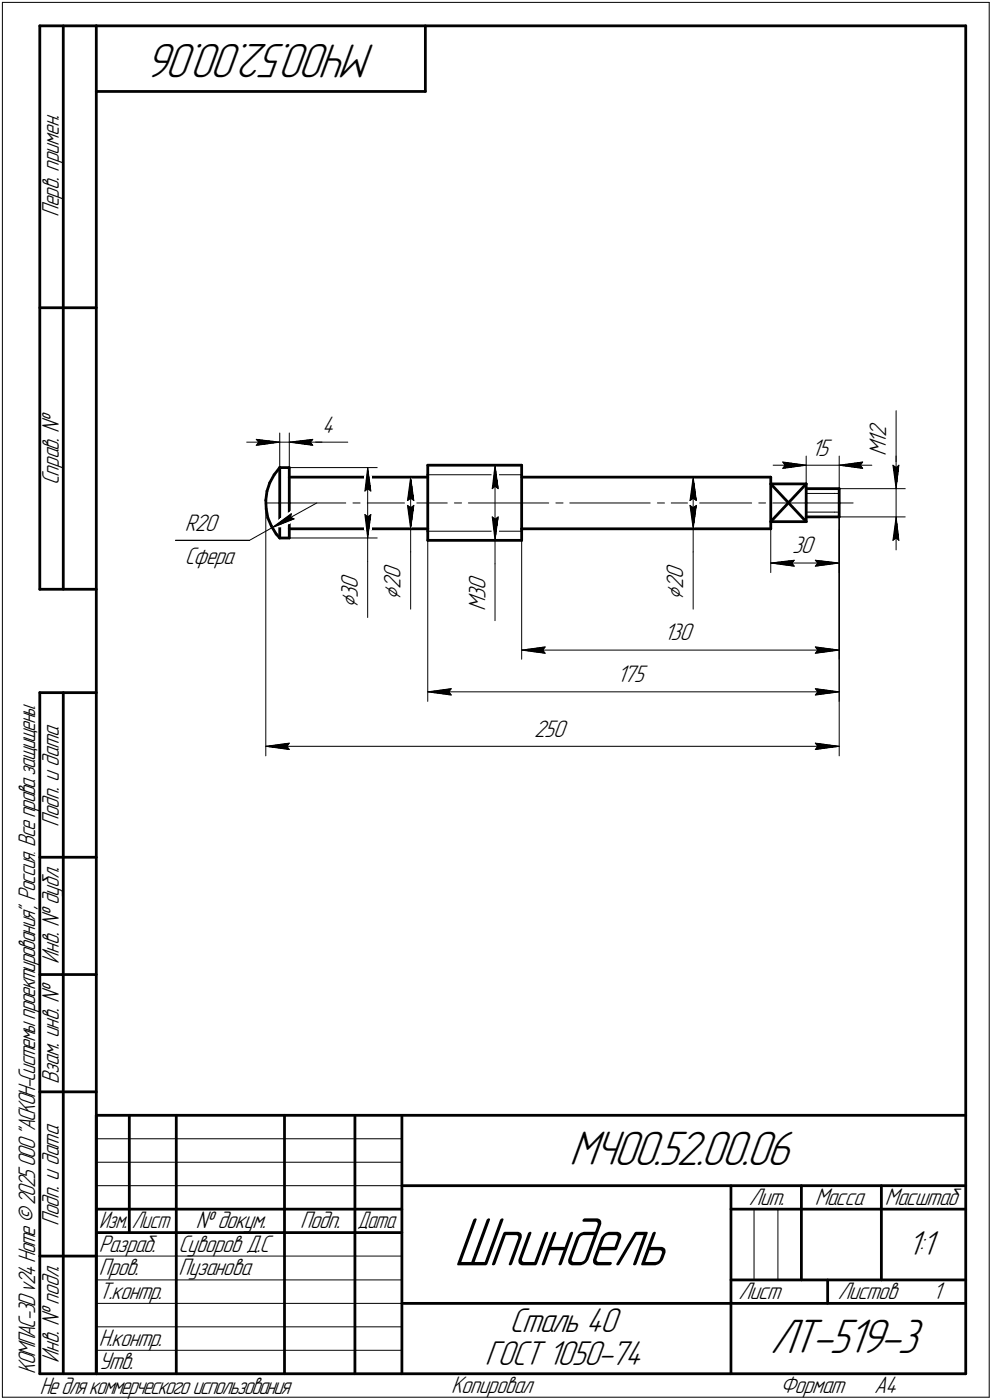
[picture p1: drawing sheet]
<svg xmlns="http://www.w3.org/2000/svg" width="211mm" height="298mm" viewBox="0 0 211 298" stroke-linecap="round" stroke-linejoin="round" font-family="sans-serif">
<defs><g id="words">
<text font-size="15.6" x="96.5" y="269.4">Шпиндель</text>
<g font-size="10.9">
<text x="79.9" y="9.4" transform="rotate(-180 79.9 9.4)">МЧ00.52.00.06</text>
<text x="121.1" y="248.1">МЧ00.52.00.06</text>
<text x="163.9" y="288.1">ЛТ-519-3</text>
</g>
<g font-size="7.8">
<text x="193.1" y="267.2">1:1</text>
<text x="108.4" y="283.7">Сталь 40</text>
<text x="103.2" y="290.7">ГОСТ 1050-74</text>
</g>
<g font-size="5.4">
<text x="12.6" y="46.3" transform="rotate(-90 12.6 46.3)">Перв. примен.</text>
<text x="68.5" y="92.1">4</text>
<text x="188.6" y="94.5" transform="rotate(-90 188.6 94.5)">1</text>
<text x="188.6" y="93.1" transform="rotate(-90 188.6 93.1)">2</text>
<text x="172.7" y="97">15</text>
<text x="188.6" y="97.1" transform="rotate(-90 188.6 97.1)">M</text>
<text x="12.6" y="103.4" transform="rotate(-90 12.6 103.4)">Справ. №</text>
<text x="39.3" y="113">R20</text>
<text x="39.3" y="120">Сфера</text>
<text x="168.6" y="117.9">30</text>
<text x="76.1" y="125.4" transform="rotate(-90 76.1 125.4)">0</text>
<text x="85.3" y="125.5" transform="rotate(-90 85.3 125.5)">2</text>
<text x="85.3" y="123.4" transform="rotate(-90 85.3 123.4)">0</text>
<text x="103.3" y="125.7" transform="rotate(-90 103.3 125.7)">0</text>
<text x="145.4" y="125.5" transform="rotate(-90 145.4 125.5)">2</text>
<text x="145.4" y="123.4" transform="rotate(-90 145.4 123.4)">0</text>
<text x="76.1" y="129.5" transform="rotate(-90 76.1 129.5)">⌀</text>
<text x="76.1" y="127.2" transform="rotate(-90 76.1 127.2)">3</text>
<text x="85.3" y="127.7" transform="rotate(-90 85.3 127.7)">⌀</text>
<text x="103.3" y="130.2" transform="rotate(-90 103.3 130.2)">M</text>
<text x="103.3" y="127.6" transform="rotate(-90 103.3 127.6)">3</text>
<text x="145.4" y="127.7" transform="rotate(-90 145.4 127.7)">⌀</text>
<text x="141.3" y="136.3">130</text>
<text x="131.3" y="145.2">175</text>
<text x="113.7" y="156.8">250</text>
<text x="12.6" y="176.1" transform="rotate(-90 12.6 176.1)">Подп. и дата</text>
<text x="12.6" y="205.2" transform="rotate(-90 12.6 205.2)">Инв. № дубл.</text>
<text x="12.6" y="230.9" transform="rotate(-90 12.6 230.9)">Взам. инв. №</text>
<text x="159.3" y="256.6">Лит.</text>
<text x="173.4" y="256.6">Масса</text>
<text x="188.3" y="256.6">Масштаб</text>
<text x="12.6" y="261.1" transform="rotate(-90 12.6 261.1)">Подп. и дата</text>
<text x="41.6" y="261.6">№ докум.</text>
<text x="63.9" y="261.6">Подп.</text>
<text x="21" y="266.6">Разраб.</text>
<text x="38" y="266.6">Суворов Д.С</text>
<text x="21" y="271.6">Пров.</text>
<text x="38" y="271.6">Пузанова</text>
<text x="21" y="276.6">Т.контр.</text>
<text x="157.1" y="276.6">Лист</text>
<text x="178.3" y="276.6">Листов</text>
<text x="198.5" y="276.6">1</text>
<text x="21" y="286.6">Н.контр.</text>
<text x="7.5" y="292.5" transform="rotate(-90 7.5 292.5)">КОМПАС-3Dv24Home©2025ООО&quot;АСКОН-Системыпроектирования&quot;, Россия. Всеправазащищены.</text>
<text x="12.6" y="290.2" transform="rotate(-90 12.6 290.2)">Инв. № подл.</text>
<text x="21" y="291.6">Утв.</text>
<text x="8.5" y="296.7">Недлякоммерческогоиспользования</text>
<text x="96" y="296.6">Копировал</text>
<text x="166" y="296.6">Формат</text>
<text x="186" y="296.6">A4</text>
</g>
<g font-size="5.3">
<text x="21.1" y="261.6">Изм.</text>
<text x="28.1" y="261.6">Лист</text>
<text x="76.1" y="261.6">Дата</text>
</g>
</g></defs>
<g fill="none" stroke="#000" stroke-width=".59">
<path d="M8.5 5.5v120zM8.5 5.5h12zM13.5 5.5v120zM20.5 5.5v287zM20.5 5.5h185zM20.5 19.5h70zM90.5 5.5v14zM205.5 5.5v287zM8.5 65.5h12zM59.5 99.6h2.1zM59.5 99.6v7.5zM59.5 99.6l-1.2 1.5z"/>
<path d="M61.6 99.6v2zM91 99.1h20zM91 99.1v2zM111 99.1v2zM56.6 106.5v1.9zM56.6 108.4l.4 1.8zM56.8 104.6l-.2 1.9zM57 110.2l.7 1.8zM57.4 102.8l-.6 1.8zM57.7 112l1.1 1.7zM58.3 101.1l-.9 1.7zM58.8 113.7l.7 .9z"/>
<path d="M59.5 107.1v7.5zM59.5 114.6h2.1zM61.6 112.6h29.4zM61.6 107.1v5.5zM61.6 101.6h29.4zM61.6 101.6v5.5zM61.6 112.6v2zM91 115.1h20zM91 113.1v2zM91 112.6v.5zM91 101.1v11.5zM111 113.1v2z"/>
<path d="M111 112.6v.5zM111 101.1v11.5zM111 101.6h53zM111 112.6h53zM164 103h7.5zM164 111.1h7.5zM164 103l7.5 8.1zM164 101.6v11zM171.5 103v4.1zM171.5 104.1h7.1zM171.5 110.1h7.1zM171.5 107.1v4z"/>
<path d="M171.5 103l-7.5 8.1zM178.6 104.1v3zM178.6 107.1v3zM8.5 125.5h12zM8.5 147.5v145zM8.5 147.5h12zM13.5 147.5v145zM8.5 182.5h12zM8.5 207.5h12zM8.5 232.5h12zM20.5 237.5h185zM20.5 237.5v55z"/>
<path d="M27.5 237.5v25zM37.5 237.5v55zM60.5 237.5v55zM75.5 237.5v55zM85.5 237.5v55zM20.5 257.5h65zM85.5 252.5h120zM155.5 252.5v40zM155.5 257.5h15zM170.5 252.5v20zM170.5 257.5h35zM187.5 252.5v20z"/>
<path d="M8.5 267.5h12zM20.5 262.5h65zM85.5 277.5h70zM155.5 277.5h50zM155.5 272.5h50zM176.1 272.5v5zM8.5 292.5h12zM20.5 292.5h185z"/>
</g>
<g fill="none" stroke="#000" stroke-width=".21">
<path d="M.5 .5v297zM.5 .5h210zM210.5 .5v297zM52.5 94.1h7zM54.5 93.6l5 .5zM54.5 93.6l.5 .5zM54.5 94.8l5-.7zM55 94.1l-.5 .7zM59.5 92.2v7.4zM59.5 94.1h2.1zM61.6 99.6h18.7zM61.6 94.1h4.9z"/>
<path d="M61.6 92.2v7.4zM61.6 94.1l4.9 .7zM61.6 94.1l4.9-.5zM61.6 94.1h6.9zM66 94.1l.5 .7zM66.5 94.1h7.5zM66.5 93.6l-.5 .5zM78.2 99.6l.7 5zM78.2 99.6l-.6 5zM78.2 99.6v15zM103.4 99.1h7.6zM105.3 99.1l.7 5z"/>
<path d="M105.3 99.1l-.6 5zM105.3 99.1v16zM164.5 99.1h7zM166.5 98.4l5 .7zM166.5 98.4l.5 .7zM166.5 99.7l5-.6zM167 99.1l-.5 .6zM171.5 97.1v7zM171.5 99.1h7.1zM178.6 97.1v7zM178.6 99.1l5 .6zM178.6 99.1l5-.7z"/>
<path d="M178.6 99.1h6.9zM183 99.1l.6 .6zM183.6 98.4l-.6 .7zM190 99.1l.7 .5zM190 99.1l.7 5zM190.7 99.1v5zM190.7 87.5v11.6zM190.7 99.6l.6-.5zM190.7 97.1v7zM191.3 99.1l-.6 5zM37.3 115.1h15.8zM53.1 115.1l4.8-2.7z"/>
<path d="M56.6 107.1h17zM56.6 107.1v53.9zM57.9 112.4l4.1-3zM57.9 112.4l4.7-1.9zM57.9 112.4l9.5-5.3zM61.6 114.6h18.7zM61.8 110.2l.8 .3zM62 109.4l-.2 .8zM75.1 107.1h1.5zM77.6 104.6l.6-.5zM77.6 109.6l.6 5zM77.6 109.6l.6 .5z"/>
<path d="M78.1 107.1h17.1zM78.2 114.6v4.9zM78.2 119.5v12zM78.2 104.1l.7 .5zM78.2 110.1l.7-.5zM78.9 109.6l-.7 5zM85.3 101.6h5.7zM85.3 112.6h5.7zM86.7 106.6l.7-.5zM86.7 107.6l.7 5zM86.7 107.6l.7 .5zM87.4 112.6v4.9z"/>
<path d="M87.4 117.5v12.2zM87.4 101.6l.7 5zM87.4 106.1l.7 .5zM87.4 101.6l-.7 5zM87.4 108.1l.7-.5zM87.4 101.6v11zM88.1 107.6l-.7 5zM91 113.1h20zM91 101.1h20zM91 115.1v34.3zM96.7 107.1h1.5zM99.7 107.1h17.1z"/>
<path d="M103.4 115.1h7.6zM104.7 104.1l.6-.6zM104.7 110.1l.6 5zM104.7 110.1l.6 .5zM105.3 115.1v5zM105.3 103.5l.7 .6zM105.3 110.6l.7-.5zM106 110.1l-.7 5zM111 115.1v25.3zM118.3 107.1h1.5zM121.2 107.1h17.1zM139.9 107.1h1.5z"/>
<path d="M142.8 107.1h17.1zM145.5 101.6h18.5zM145.5 112.6h18.5zM146.8 106.6l.7-.5zM146.8 107.6l.7 5zM146.8 107.6l.7 .5zM147.5 112.6v4.9zM147.5 117.5v12.2zM147.5 101.6l.7 5zM147.5 106.1l.7 .5zM147.5 101.6l-.7 5zM147.5 108.1l.7-.5z"/>
<path d="M147.5 101.6v11zM148.2 107.6l-.7 5zM161.5 107.1h1.4zM164 112.6v9.3zM164 119.9l5-.6zM164 119.9l5 .7zM164 119.9h14.6zM164.4 107.1h17.1zM168.5 119.9l.5 .7zM169 119.3l-.5 .6zM171.5 105.1h6zM171.5 109.1h6z"/>
<path d="M173.5 119.3l.5 .6zM173.5 119.3l5.1 .6zM174 119.9l-.5 .7zM177.5 109.1h1.1zM177.5 105.1h1.1zM178.6 104.1h14zM178.6 110.1h14zM178.6 110.1v11.8zM178.6 107.1v53.9zM178.6 109.1v40.3zM178.6 112.8v27.6zM190 115.1l.7-.5z"/>
<path d="M190.7 110.1l-.7 5zM190.7 114.6l.6 .5zM190.7 110.1l.6 5zM190.7 110.1v7zM190.7 104.1v6zM105.3 120.1v12.1zM111 138.4l5-.6zM111 138.4l5 .7zM111 138.4h67.6zM115.5 138.4l.5 .7zM116 137.8l-.5 .6zM173.5 120.6l5.1-.7z"/>
<path d="M173.5 139.1l5.1-.7zM173.5 137.8l.5 .6zM173.5 137.8l5.1 .6zM174 138.4l-.5 .7zM56.6 158.9l5-.7zM56.6 158.9l5 .7zM56.6 158.9h122zM61 158.9l.6 .7zM61.6 158.2l-.6 .7zM91 147.3l5-.7zM91 147.3l5 .7zM91 147.3h87.6z"/>
<path d="M95.5 147.3l.5 .7zM96 146.6l-.5 .7zM173.5 159.6l5.1-.7zM173.5 158.2l.5 .7zM173.5 158.2l5.1 .7zM173.5 148l5.1-.7zM173.5 146.6l.5 .7zM173.5 146.6l5.1 .7zM174 158.9l-.5 .7zM174 147.3l-.5 .7zM20.5 247.5h65zM20.5 252.5h65z"/>
<path d="M20.5 242.5h65zM160.4 257.5v15zM165.5 257.5v15zM20.5 267.5h65zM20.5 272.5h65zM20.5 277.5h65zM.5 297.5h210zM20.5 282.5h65zM20.5 287.5h65z"/>
</g>
<g fill="#fff" stroke="#fff" stroke-width=".21">
<path d="M184.7 89.4h5zM184.7 89.5h5zM184.7 89.6h5zM184.7 89.7h5zM184.7 89.7h5zM184.7 89.8h5zM184.7 89.9h5zM184.7 90h5zM184.7 90.1h5zM184.7 90.2h5zM184.7 90.3h5zM184.7 90.3h5zM184.7 90.4h5zM184.7 90.5h5zM184.7 90.6h5zM184.7 90.7h5zM184.7 90.8h5zM184.7 90.8h5zM184.7 90.9h5zM184.7 91h5zM184.7 91.1h5zM184.7 91.2h5zM184.7 91.3h5zM184.7 91.4h5zM184.7 91.4h5zM184.7 91.5h5zM184.7 91.6h5zM184.7 91.7h5zM184.7 91.8h5zM184.7 91.9h5zM184.7 91.9h5zM184.7 92h5zM184.7 92.1h5zM184.7 92.2h5zM184.7 92.3h5zM184.7 92.4h5zM184.7 92.5h5zM184.7 92.5h5zM184.7 92.6h5zM184.7 92.7h5zM184.7 92.8h5zM184.7 92.9h5zM184.7 93h5zM184.7 93h5zM184.7 93.1h5zM184.7 93.2h5zM184.7 93.3h5zM184.7 93.4h5zM184.7 93.5h5zM184.7 93.6h5zM184.7 93.6h5zM184.7 93.7h5zM184.7 93.8h5zM184.7 93.9h5zM184.7 94h5zM184.7 94.1h5zM184.7 94.1h5zM184.7 94.2h5zM184.7 94.3h5zM184.7 94.4h5zM184.7 94.5h5zM184.7 94.6h5zM184.7 94.7h5zM184.7 94.7h5zM184.7 94.8h5zM184.7 94.9h5zM184.7 95h5zM184.7 95.1h5zM184.7 95.2h5zM184.7 95.2h5zM184.7 95.3h5zM184.7 95.4h5zM184.7 95.5h5zM184.7 95.6h5zM184.7 95.7h5zM184.7 95.8h5zM184.7 95.8h5zM184.7 95.9h5zM184.7 96h5zM184.7 96.1h5zM184.7 96.2h5zM184.7 96.3h5zM184.7 96.4h5zM184.7 96.4h5zM184.7 96.5h5zM184.7 96.6h5zM184.7 96.7h5zM184.7 96.8h5zM184.7 96.9h5zM184.7 96.9h5zM184.7 97h5z"/>
<path d="M189.4 98.6h2.5zM189.5 98.6h2.4zM189.5 98.7h2.4zM189.5 98.8h2.4zM189.5 98.9h2.4zM189.5 99h2.4zM189.5 99.1h2.4zM189.5 99.1h2.4zM189.6 99.2h2.2zM189.6 99.3h2.2zM189.6 99.4h2.2zM189.6 99.5h2.2zM189.6 99.6h2.2zM189.6 99.7h2.2zM189.6 99.7h2.2zM189.7 99.8h2zM189.7 99.9h2zM189.7 100h2zM189.7 100.1h2zM189.7 100.2h2zM189.7 100.2h2zM189.7 100.3h2zM189.7 100.4h1.9zM189.7 100.5h1.9zM189.7 100.6h1.9zM189.7 100.7h1.9zM189.7 100.8h1.9zM189.7 100.8h1.9zM189.7 100.9h1.9zM189.7 101h1.9zM189.8 101.1h1.7zM189.8 101.2h1.7zM189.8 101.3h1.7zM189.8 101.3h1.7zM189.8 101.4h1.7zM189.8 101.5h1.7zM189.8 101.6h1.7zM189.9 101.7h1.5zM189.9 101.8h1.5zM189.9 101.9h1.5zM189.9 101.9h1.5zM189.9 102h1.5zM189.9 102.1h1.5zM189.9 102.2h1.5zM189.9 102.3h1.4zM190 102.4h1.3zM190 102.4h1.3zM190.1 102.5h1.2zM190.1 102.6h1.2zM190.2 102.7h1.1zM190.2 102.8h1zM190.2 102.9h1zM190.2 103h.9zM190.2 103h.9zM190.3 103.1h.8zM190.3 103.2h.7zM190.4 103.3h.6zM190.4 103.4h.6zM190.4 103.5h.5zM190.5 103.5h.4zM190.5 103.6h.3zM190.6 103.7h.2zM190.6 103.8h.2z"/>
<path d="M190.6 110.3h.2zM190.6 110.4h.2zM190.5 110.5h.3zM190.5 110.6h.4zM190.4 110.7h.5zM190.4 110.7h.6zM190.4 110.8h.6zM190.3 110.9h.7zM190.3 111h.8zM190.2 111.1h.9zM190.2 111.2h.9zM190.2 111.3h1zM190.2 111.3h1zM190.2 111.4h1.1zM190.1 111.5h1.2zM190.1 111.6h1.2zM190 111.7h1.3zM190 111.8h1.3zM189.9 111.8h1.4zM189.9 111.9h1.5zM189.9 112h1.5zM189.9 112.1h1.5zM189.9 112.2h1.5zM189.9 112.3h1.5zM189.9 112.4h1.5zM189.9 112.4h1.5zM189.8 112.5h1.7zM189.8 112.6h1.7zM189.8 112.7h1.7zM189.8 112.8h1.7zM189.8 112.9h1.7zM189.8 112.9h1.7zM189.8 113h1.7zM189.7 113.1h1.9zM189.7 113.2h1.9zM189.7 113.3h1.9zM189.7 113.4h1.9zM189.7 113.5h1.9zM189.7 113.5h1.9zM189.7 113.6h1.9zM189.7 113.7h1.9zM189.7 113.8h2zM189.7 113.9h2zM189.7 114h2zM189.7 114h2zM189.7 114.1h2zM189.7 114.2h2zM189.7 114.3h2zM189.6 114.4h2.2zM189.6 114.5h2.2zM189.6 114.6h2.2zM189.6 114.6h2.2zM189.6 114.7h2.2zM189.6 114.8h2.2zM189.6 114.9h2.2zM189.5 115h2.4zM189.5 115.1h2.4zM189.5 115.1h2.4zM189.5 115.2h2.4zM189.5 115.3h2.4zM189.5 115.4h2.4zM189.5 115.5h2.4z"/>
<path d="M172.6 93h4.8zM172.6 93.1h4.8zM172.6 93.2h4.8zM172.6 93.3h4.8zM172.6 93.4h4.8zM172.6 93.5h4.8zM172.6 93.6h4.8zM172.6 93.6h4.8zM172.6 93.7h4.8zM172.6 93.8h4.8zM172.6 93.9h4.8zM172.6 94h4.8zM172.6 94.1h4.8zM172.6 94.1h4.8zM172.6 94.2h4.8zM172.6 94.3h4.8zM172.6 94.4h4.8zM172.6 94.5h4.8zM172.6 94.6h4.8zM172.6 94.7h4.8zM172.6 94.7h4.8zM172.6 94.8h4.8zM172.6 94.9h4.8zM172.6 95h4.8zM172.6 95.1h4.8zM172.6 95.2h4.8zM172.6 95.2h4.8zM172.6 95.3h4.8zM172.6 95.4h4.8zM172.6 95.5h4.8zM172.6 95.6h4.8zM172.6 95.7h4.8zM172.6 95.8h4.8zM172.6 95.8h4.8zM172.6 95.9h4.8zM172.6 96h4.8zM172.6 96.1h4.8zM172.6 96.2h4.8zM172.6 96.3h4.8zM172.6 96.4h4.8zM172.6 96.4h4.8zM172.6 96.5h4.8zM172.6 96.6h4.8zM172.6 96.7h4.8zM172.6 96.8h4.8zM172.6 96.9h4.8zM172.6 96.9h4.8zM172.6 97h4.8zM172.6 97.1h4.8zM172.6 97.2h4.8zM172.6 97.3h4.8zM172.6 97.4h4.8zM172.6 97.5h4.8zM172.6 97.5h4.8zM172.6 97.6h4.8zM172.6 97.7h4.8zM172.6 97.8h4.8zM172.6 97.9h4.8zM172.6 98h4.8z"/>
<path d="M183.3 98h.7zM182.5 98h1.5zM181.9 98.1h2.1zM181.1 98.2h2.9zM180.3 98.3h3.7zM180.2 98.4h3.8zM180 98.5h4zM179.7 98.6h4.3zM179.6 98.6h4.4zM179.4 98.7h4.6zM179.2 98.8h4.8zM179 98.9h5zM178.8 99h5.2zM178.6 99.1h5.4zM178.8 99.1h5.2zM179 99.2h5zM179.2 99.3h4.8zM179.4 99.4h4.6zM179.6 99.5h4.4zM179.7 99.6h4.3zM180 99.7h4zM180.2 99.7h3.8zM180.3 99.8h3.7zM181 99.9h3zM181.6 100h2.4zM182.2 100.1h1.8zM182.8 100.2h1.2zM183.4 100.2h.6z"/>
<path d="M166 98h.8zM166 98h1.6zM166 98.1h2.3zM166 98.2h3.1zM166 98.3h3.8zM166 98.4h4zM166 98.5h4.2zM166 98.6h4.3zM166 98.6h4.6zM166 98.7h4.8zM166 98.8h4.9zM166 98.9h5.2zM166 99h5.4zM166 99.1h5.5zM166 99.1h5.4zM166 99.2h5.2zM166 99.3h4.9zM166 99.4h4.8zM166 99.5h4.6zM166 99.6h4.3zM166 99.7h4.2zM166 99.7h4zM166 99.8h3.8zM166 99.9h3.2zM166 100h2.6zM166 100.1h1.9zM166 100.2h1.3zM166 100.2h.7z"/>
<path d="M168.6 114h5.4zM168.6 114h5.4zM168.6 114.1h5.4zM168.6 114.2h5.4zM168.6 114.3h5.4zM168.6 114.4h5.4zM168.6 114.5h5.4zM168.6 114.6h5.4zM168.6 114.6h5.4zM168.6 114.7h5.4zM168.6 114.8h5.4zM168.6 114.9h5.4zM168.6 115h5.4zM168.6 115.1h5.4zM168.6 115.1h5.4zM168.6 115.2h5.4zM168.6 115.3h5.4zM168.6 115.4h5.4zM168.6 115.5h5.4zM168.6 115.6h5.4zM168.6 115.7h5.4zM168.6 115.7h5.4zM168.6 115.8h5.4zM168.6 115.9h5.4zM168.6 116h5.4zM168.6 116.1h5.4zM168.6 116.2h5.4zM168.6 116.2h5.4zM168.6 116.3h5.4zM168.6 116.4h5.4zM168.6 116.5h5.4zM168.6 116.6h5.4zM168.6 116.7h5.4zM168.6 116.8h5.4zM168.6 116.8h5.4zM168.6 116.9h5.4zM168.6 117h5.4zM168.6 117.1h5.4zM168.6 117.2h5.4zM168.6 117.3h5.4zM168.6 117.3h5.4zM168.6 117.4h5.4zM168.6 117.5h5.4zM168.6 117.6h5.4zM168.6 117.7h5.4zM168.6 117.8h5.4zM168.6 117.9h5.4zM168.6 117.9h5.4zM168.6 118h5.4zM168.6 118.1h5.4zM168.6 118.2h5.4zM168.6 118.3h5.4zM168.6 118.4h5.4zM168.6 118.4h5.4zM168.6 118.5h5.4zM168.6 118.6h5.4zM168.6 118.7h5.4zM168.6 118.8h5.4zM168.6 118.9h5.4z"/>
<path d="M168.9 118.8h.6zM168.3 118.9h1.2zM167.6 119h1.9zM167 119h2.5zM166.5 119.1h3zM165.8 119.2h3.7zM165.6 119.3h3.9zM165.4 119.4h4.1zM165.2 119.5h4.3zM164.9 119.5h4.6zM164.7 119.6h4.8zM164.5 119.7h5zM164.3 119.8h5.2zM164 119.9h5.5zM164.3 120h5.2zM164.4 120.1h5.1zM164.6 120.1h4.9zM164.8 120.2h4.7zM165 120.3h4.5zM165.2 120.4h4.3zM165.4 120.5h4.1zM165.6 120.6h3.9zM165.8 120.6h3.7zM166.5 120.7h3zM167 120.8h2.5zM167.6 120.9h1.9zM168.3 121h1.2zM168.9 121.1h.6z"/>
<path d="M173.1 118.8h.6zM173.1 118.9h1.2zM173.1 119h1.8zM173.1 119h2.4zM173.1 119.1h3zM173.1 119.2h3.6zM173.1 119.3h3.9zM173.1 119.4h4.1zM173.1 119.5h4.4zM173.1 119.5h4.5zM173.1 119.6h4.8zM173.1 119.7h5zM173.1 119.8h5.3zM173.1 119.9h5.5zM173.1 120h5.3zM173.1 120.1h5.1zM173.1 120.1h4.9zM173.1 120.2h4.7zM173.1 120.3h4.4zM173.1 120.4h4.3zM173.1 120.5h4zM173.1 120.6h3.9zM173.1 120.6h3.6zM173.1 120.7h3zM173.1 120.8h2.4zM173.1 120.9h1.8zM173.1 121h1.2zM173.1 121.1h.6z"/>
<path d="M141.2 120h5.4zM141.2 120.1h5.4zM141.2 120.1h5.4zM141.2 120.2h5.4zM141.2 120.3h5.4zM141.2 120.4h5.4zM141.2 120.5h5.4zM141.2 120.6h5.4zM141.2 120.6h5.4zM141.2 120.7h5.4zM141.2 120.8h5.4zM141.2 120.9h5.4zM141.2 121h5.4zM141.2 121.1h5.4zM141.2 121.2h5.4zM141.2 121.2h5.4zM141.2 121.3h5.4zM141.2 121.4h5.4zM141.2 121.5h5.4zM141.2 121.6h5.4zM141.2 121.7h5.4zM141.2 121.8h5.4zM141.2 121.8h5.4zM141.2 121.9h5.4zM141.2 122h5.4zM141.2 122.1h5.4zM141.2 122.2h5.4zM141.2 122.3h5.4zM141.2 122.3h5.4zM141.2 122.4h5.4zM141.2 122.5h5.4zM141.2 122.6h5.4zM141.2 122.7h5.4zM141.2 122.8h5.4zM141.2 122.9h5.4zM141.2 122.9h5.4zM141.2 123h5.4zM141.2 123.1h5.4zM141.2 123.2h5.4zM141.2 123.3h5.4zM141.2 123.4h5.4zM141.2 123.4h5.4zM141.2 123.5h5.4zM141.2 123.6h5.4zM141.2 123.7h5.4zM141.2 123.8h5.4zM141.2 123.9h5.4zM141.2 124h5.4zM141.2 124h5.4zM141.2 124.1h5.4zM141.2 124.2h5.4zM141.2 124.3h5.4zM141.2 124.4h5.4zM141.2 124.5h5.4zM141.2 124.5h5.4zM141.2 124.6h5.4zM141.2 124.7h5.4zM141.2 124.8h5.4zM141.2 124.9h5.4zM141.2 125h5.4zM141.2 125.1h5.4zM141.2 125.1h5.4zM141.2 125.2h5.4zM141.2 125.3h5.4zM141.2 125.4h5.4zM141.2 125.5h5.4zM141.2 125.6h5.4zM141.2 125.6h5.4zM141.2 125.7h5.4zM141.2 125.8h5.4zM141.2 125.9h5.4zM141.2 126h5.4zM141.2 126.1h5.4zM141.2 126.2h5.4zM141.2 126.2h5.4zM141.2 126.3h5.4zM141.2 126.4h5.4zM141.2 126.5h5.4zM141.2 126.6h5.4zM141.2 126.7h5.4zM141.2 126.7h5.4zM141.2 126.8h5.4zM141.2 126.9h5.4zM141.2 127h5.4zM141.2 127.1h5.4zM141.2 127.2h5.4zM141.2 127.3h5.4zM141.2 127.3h5.4zM141.2 127.4h5.4zM141.2 127.5h5.4zM141.2 127.6h5.4zM141.2 127.7h5.4z"/>
<path d="M147.4 101.9h.3zM147.4 101.9h.3zM147.3 102h.4zM147.3 102.1h.4zM147.2 102.2h.5zM147.2 102.3h.6zM147.2 102.4h.6zM147.2 102.4h.7zM147.2 102.5h.7zM147.1 102.6h.9zM147.1 102.7h.9zM147 102.8h1zM147 102.9h1.1zM147 103h1.1zM146.9 103h1.3zM146.9 103.1h1.3zM146.8 103.2h1.5zM146.8 103.3h1.5zM146.7 103.4h1.6zM146.7 103.5h1.6zM146.7 103.5h1.6zM146.7 103.6h1.6zM146.7 103.7h1.6zM146.7 103.8h1.6zM146.7 103.9h1.6zM146.7 104h1.6zM146.7 104.1h1.7zM146.6 104.1h1.8zM146.6 104.2h1.8zM146.6 104.3h1.8zM146.6 104.4h1.8zM146.6 104.5h1.8zM146.6 104.6h1.8zM146.6 104.6h1.9zM146.6 104.7h1.9zM146.6 104.8h1.9zM146.6 104.9h1.9zM146.6 105h1.9zM146.6 105.1h1.9zM146.6 105.2h1.9zM146.6 105.2h1.9zM146.6 105.3h2zM146.6 105.4h2zM146.6 105.5h2zM146.6 105.6h2zM146.5 105.7h2.1zM146.5 105.7h2.1zM146.5 105.8h2.1zM146.5 105.9h2.2zM146.5 106h2.2zM146.5 106.1h2.2zM146.5 106.2h2.2zM146.5 106.3h2.2zM146.5 106.3h2.2zM146.4 106.4h2.3zM146.4 106.5h2.4zM146.4 106.6h2.4zM146.4 106.7h2.4zM146.4 106.8h2.4zM146.4 106.8h2.4zM146.4 106.9h2.4zM146.4 107h2.4z"/>
<path d="M146.3 107.1h2.5zM146.4 107.2h2.4zM146.4 107.3h2.4zM146.4 107.4h2.4zM146.4 107.4h2.4zM146.4 107.5h2.4zM146.4 107.6h2.4zM146.4 107.7h2.4zM146.4 107.8h2.3zM146.5 107.9h2.2zM146.5 107.9h2.2zM146.5 108h2.2zM146.5 108.1h2.2zM146.5 108.2h2.2zM146.5 108.3h2.2zM146.5 108.4h2.1zM146.5 108.5h2.1zM146.5 108.5h2.1zM146.6 108.6h2zM146.6 108.7h2zM146.6 108.8h2zM146.6 108.9h2zM146.6 109h1.9zM146.6 109.1h1.9zM146.6 109.1h1.9zM146.6 109.2h1.9zM146.6 109.3h1.9zM146.6 109.4h1.9zM146.6 109.5h1.9zM146.6 109.6h1.9zM146.6 109.6h1.8zM146.6 109.7h1.8zM146.6 109.8h1.8zM146.6 109.9h1.8zM146.6 110h1.8zM146.6 110.1h1.8zM146.7 110.2h1.7zM146.7 110.2h1.6zM146.7 110.3h1.6zM146.7 110.4h1.6zM146.7 110.5h1.6zM146.7 110.6h1.6zM146.7 110.7h1.6zM146.7 110.7h1.6zM146.7 110.8h1.6zM146.8 110.9h1.5zM146.8 111h1.5zM146.9 111.1h1.3zM146.9 111.2h1.3zM147 111.3h1.1zM147 111.3h1.1zM147 111.4h1zM147.1 111.5h.9zM147.1 111.6h.9zM147.2 111.7h.7zM147.2 111.8h.7zM147.2 111.8h.6zM147.2 111.9h.6zM147.2 112h.5zM147.3 112.1h.4zM147.3 112.2h.4zM147.4 112.3h.3zM147.4 112.4h.3z"/>
<path d="M100 122.3h4.2zM100 122.4h4.2zM100 122.5h4.2zM100 122.6h4.2zM100 122.7h4.2zM100 122.8h4.2zM100 122.9h4.2zM100 122.9h4.2zM100 123h4.2zM100 123.1h4.2zM100 123.2h4.2zM100 123.3h4.2zM100 123.4h4.2zM100 123.4h4.2zM100 123.5h4.2zM100 123.6h4.2zM100 123.7h4.2zM100 123.8h4.2zM100 123.9h4.2zM100 124h4.2zM100 124h4.2zM100 124.1h4.2zM100 124.2h4.2zM100 124.3h4.2zM100 124.4h4.2zM100 124.5h4.2zM100 124.5h4.2zM100 124.6h4.2zM100 124.7h4.2zM100 124.8h4.2zM100 124.9h4.2zM100 125h4.2zM100 125.1h4.2zM100 125.1h4.2zM100 125.2h4.2zM100 125.3h4.2zM100 125.4h4.2zM100 125.5h4.2zM100 125.6h4.2zM100 125.6h4.2zM100 125.7h4.2zM100 125.8h4.2zM100 125.9h4.2zM100 126h4.2zM100 126.1h4.2zM100 126.2h4.2zM100 126.2h4.2zM100 126.3h4.2zM100 126.4h4.2zM100 126.5h4.2zM100 126.6h4.2zM100 126.7h4.2zM100 126.7h4.2zM100 126.8h4.2zM100 126.9h4.2zM100 127h4.2zM100 127.1h4.2zM100 127.2h4.2zM100 127.3h4.2zM100 127.3h4.2zM100 127.4h4.2zM100 127.5h4.2zM100 127.6h4.2zM100 127.7h4.2zM100 127.8h4.2zM100 127.8h4.2zM100 127.9h4.2zM100 128h4.2zM100 128.1h4.2zM100 128.2h4.2zM100 128.3h4.2zM100 128.4h4.2zM100 128.4h4.2zM100 128.5h4.2zM100 128.6h4.2zM100 128.7h4.2zM100 128.8h4.2zM100 128.9h4.2zM100 128.9h4.2zM100 129h4.2zM100 129.1h4.2zM100 129.2h4.2zM100 129.3h4.2zM100 129.4h4.2zM100 129.5h4.2zM100 129.5h4.2zM100 129.6h4.2zM100 129.7h4.2zM100 129.8h4.2zM100 129.9h4.2zM100 130h4.2zM100 130h4.2z"/>
<path d="M105.2 99.3h.3zM105.2 99.4h.3zM105.2 99.5h.4zM105.2 99.6h.4zM105.2 99.7h.4zM105.1 99.7h.6zM105.1 99.8h.6zM105.1 99.9h.6zM105 100h.7zM105 100.1h.8zM105 100.2h.8zM104.9 100.2h.9zM104.9 100.3h1zM104.8 100.4h1.1zM104.8 100.5h1.2zM104.8 100.6h1.2zM104.7 100.7h1.4zM104.7 100.8h1.4zM104.6 100.8h1.5zM104.6 100.9h1.6zM104.6 101h1.6zM104.6 101.1h1.6zM104.6 101.2h1.6zM104.6 101.3h1.6zM104.6 101.3h1.6zM104.6 101.4h1.6zM104.6 101.5h1.7zM104.6 101.6h1.7zM104.6 101.7h1.7zM104.6 101.8h1.7zM104.6 101.9h1.7zM104.6 101.9h1.7zM104.6 102h1.7zM104.5 102.1h1.8zM104.5 102.2h1.8zM104.5 102.3h1.8zM104.5 102.4h1.8zM104.5 102.4h1.8zM104.5 102.5h1.8zM104.5 102.6h1.8zM104.4 102.7h1.9zM104.4 102.8h2zM104.4 102.9h2zM104.4 103h2zM104.4 103h2zM104.4 103.1h2zM104.4 103.2h2zM104.4 103.3h2zM104.3 103.4h2.2zM104.3 103.5h2.2zM104.3 103.5h2.2zM104.3 103.6h2.2zM104.3 103.7h2.2zM104.3 103.8h2.2zM104.3 103.9h2.2zM104.2 104h2.4zM104.2 104.1h2.4zM104.2 104.1h2.4zM104.2 104.2h2.4zM104.2 104.3h2.4zM104.2 104.4h2.4zM104.2 104.5h2.4z"/>
<path d="M104.1 109.6h2.5zM104.2 109.6h2.4zM104.2 109.7h2.4zM104.2 109.8h2.4zM104.2 109.9h2.4zM104.2 110h2.4zM104.2 110.1h2.4zM104.2 110.2h2.4zM104.3 110.2h2.2zM104.3 110.3h2.2zM104.3 110.4h2.2zM104.3 110.5h2.2zM104.3 110.6h2.2zM104.3 110.7h2.2zM104.3 110.7h2.2zM104.4 110.8h2zM104.4 110.9h2zM104.4 111h2zM104.4 111.1h2zM104.4 111.2h2zM104.4 111.3h2zM104.4 111.3h2zM104.4 111.4h1.9zM104.5 111.5h1.8zM104.5 111.6h1.8zM104.5 111.7h1.8zM104.5 111.8h1.8zM104.5 111.8h1.8zM104.5 111.9h1.8zM104.5 112h1.8zM104.6 112.1h1.7zM104.6 112.2h1.7zM104.6 112.3h1.7zM104.6 112.4h1.7zM104.6 112.4h1.7zM104.6 112.5h1.7zM104.6 112.6h1.7zM104.6 112.7h1.6zM104.6 112.8h1.6zM104.6 112.9h1.6zM104.6 112.9h1.6zM104.6 113h1.6zM104.6 113.1h1.6zM104.6 113.2h1.6zM104.6 113.3h1.5zM104.7 113.4h1.4zM104.7 113.5h1.4zM104.8 113.5h1.2zM104.8 113.6h1.2zM104.8 113.7h1.1zM104.9 113.8h1zM104.9 113.9h.9zM105 114h.8zM105 114h.8zM105 114.1h.7zM105.1 114.2h.6zM105.1 114.3h.6zM105.1 114.4h.6zM105.2 114.5h.4zM105.2 114.6h.4zM105.2 114.6h.4zM105.2 114.7h.3zM105.2 114.8h.3z"/>
<path d="M81 120h5.4zM81 120.1h5.4zM81 120.1h5.4zM81 120.2h5.4zM81 120.3h5.4zM81 120.4h5.4zM81 120.5h5.4zM81 120.6h5.4zM81 120.6h5.4zM81 120.7h5.4zM81 120.8h5.4zM81 120.9h5.4zM81 121h5.4zM81 121.1h5.4zM81 121.2h5.4zM81 121.2h5.4zM81 121.3h5.4zM81 121.4h5.4zM81 121.5h5.4zM81 121.6h5.4zM81 121.7h5.4zM81 121.8h5.4zM81 121.8h5.4zM81 121.9h5.4zM81 122h5.4zM81 122.1h5.4zM81 122.2h5.4zM81 122.3h5.4zM81 122.3h5.4zM81 122.4h5.4zM81 122.5h5.4zM81 122.6h5.4zM81 122.7h5.4zM81 122.8h5.4zM81 122.9h5.4zM81 122.9h5.4zM81 123h5.4zM81 123.1h5.4zM81 123.2h5.4zM81 123.3h5.4zM81 123.4h5.4zM81 123.4h5.4zM81 123.5h5.4zM81 123.6h5.4zM81 123.7h5.4zM81 123.8h5.4zM81 123.9h5.4zM81 124h5.4zM81 124h5.4zM81 124.1h5.4zM81 124.2h5.4zM81 124.3h5.4zM81 124.4h5.4zM81 124.5h5.4zM81 124.5h5.4zM81 124.6h5.4zM81 124.7h5.4zM81 124.8h5.4zM81 124.9h5.4zM81 125h5.4zM81 125.1h5.4zM81 125.1h5.4zM81 125.2h5.4zM81 125.3h5.4zM81 125.4h5.4zM81 125.5h5.4zM81 125.6h5.4zM81 125.6h5.4zM81 125.7h5.4zM81 125.8h5.4zM81 125.9h5.4zM81 126h5.4zM81 126.1h5.4zM81 126.2h5.4zM81 126.2h5.4zM81 126.3h5.4zM81 126.4h5.4zM81 126.5h5.4zM81 126.6h5.4zM81 126.7h5.4zM81 126.7h5.4zM81 126.8h5.4zM81 126.9h5.4zM81 127h5.4zM81 127.1h5.4zM81 127.2h5.4zM81 127.3h5.4zM81 127.3h5.4zM81 127.4h5.4zM81 127.5h5.4zM81 127.6h5.4zM81 127.7h5.4z"/>
<path d="M87.3 101.9h.2zM87.3 101.9h.2zM87.2 102h.4zM87.2 102.1h.4zM87.1 102.2h.5zM87.1 102.3h.6zM87.1 102.4h.6zM87 102.4h.8zM87 102.5h.8zM87 102.6h.9zM87 102.7h.9zM86.9 102.8h1zM86.9 102.9h1.1zM86.9 103h1.1zM86.8 103h1.3zM86.8 103.1h1.3zM86.7 103.2h1.4zM86.7 103.3h1.4zM86.6 103.4h1.5zM86.6 103.5h1.6zM86.6 103.5h1.6zM86.6 103.6h1.6zM86.6 103.7h1.6zM86.6 103.8h1.6zM86.6 103.9h1.6zM86.6 104h1.6zM86.5 104.1h1.7zM86.5 104.1h1.8zM86.5 104.2h1.8zM86.5 104.3h1.8zM86.5 104.4h1.8zM86.5 104.5h1.8zM86.5 104.6h1.8zM86.4 104.6h1.9zM86.4 104.7h1.9zM86.4 104.8h1.9zM86.4 104.9h2zM86.4 105h2zM86.4 105.1h2zM86.4 105.2h2zM86.4 105.2h2zM86.4 105.3h2zM86.4 105.4h2zM86.4 105.5h2zM86.4 105.6h2zM86.4 105.7h2.1zM86.4 105.7h2.1zM86.4 105.8h2.1zM86.3 105.9h2.2zM86.3 106h2.2zM86.3 106.1h2.2zM86.3 106.2h2.2zM86.3 106.3h2.2zM86.3 106.3h2.2zM86.3 106.4h2.3zM86.2 106.5h2.4zM86.2 106.6h2.4zM86.2 106.7h2.4zM86.2 106.8h2.4zM86.2 106.8h2.4zM86.2 106.9h2.4zM86.2 107h2.4z"/>
<path d="M86.1 107.1h2.5zM86.2 107.2h2.4zM86.2 107.3h2.4zM86.2 107.4h2.4zM86.2 107.4h2.4zM86.2 107.5h2.4zM86.2 107.6h2.4zM86.2 107.7h2.4zM86.3 107.8h2.3zM86.3 107.9h2.2zM86.3 107.9h2.2zM86.3 108h2.2zM86.3 108.1h2.2zM86.3 108.2h2.2zM86.3 108.3h2.2zM86.4 108.4h2.1zM86.4 108.5h2.1zM86.4 108.5h2.1zM86.4 108.6h2zM86.4 108.7h2zM86.4 108.8h2zM86.4 108.9h2zM86.4 109h2zM86.4 109.1h2zM86.4 109.1h2zM86.4 109.2h2zM86.4 109.3h2zM86.4 109.4h1.9zM86.4 109.5h1.9zM86.4 109.6h1.9zM86.5 109.6h1.8zM86.5 109.7h1.8zM86.5 109.8h1.8zM86.5 109.9h1.8zM86.5 110h1.8zM86.5 110.1h1.8zM86.5 110.2h1.7zM86.6 110.2h1.6zM86.6 110.3h1.6zM86.6 110.4h1.6zM86.6 110.5h1.6zM86.6 110.6h1.6zM86.6 110.7h1.6zM86.6 110.7h1.6zM86.6 110.8h1.5zM86.7 110.9h1.4zM86.7 111h1.4zM86.8 111.1h1.3zM86.8 111.2h1.3zM86.9 111.3h1.1zM86.9 111.3h1.1zM86.9 111.4h1zM87 111.5h.9zM87 111.6h.9zM87 111.7h.8zM87 111.8h.8zM87.1 111.8h.6zM87.1 111.9h.6zM87.1 112h.5zM87.2 112.1h.4zM87.2 112.2h.4zM87.3 112.3h.2zM87.3 112.4h.2z"/>
<path d="M72 122h5.3zM72 122.1h5.3zM72 122.2h5.3zM72 122.3h5.3zM72 122.3h5.3zM72 122.4h5.3zM72 122.5h5.3zM72 122.6h5.3zM72 122.7h5.3zM72 122.8h5.3zM72 122.9h5.3zM72 122.9h5.3zM72 123h5.3zM72 123.1h5.3zM72 123.2h5.3zM72 123.3h5.3zM72 123.4h5.3zM72 123.4h5.3zM72 123.5h5.3zM72 123.6h5.3zM72 123.7h5.3zM72 123.8h5.3zM72 123.9h5.3zM72 124h5.3zM72 124h5.3zM72 124.1h5.3zM72 124.2h5.3zM72 124.3h5.3zM72 124.4h5.3zM72 124.5h5.3zM72 124.5h5.3zM72 124.6h5.3zM72 124.7h5.3zM72 124.8h5.3zM72 124.9h5.3zM72 125h5.3zM72 125.1h5.3zM72 125.1h5.3zM72 125.2h5.3zM72 125.3h5.3zM72 125.4h5.3zM72 125.5h5.3zM72 125.6h5.3zM72 125.6h5.3zM72 125.7h5.3zM72 125.8h5.3zM72 125.9h5.3zM72 126h5.3zM72 126.1h5.3zM72 126.2h5.3zM72 126.2h5.3zM72 126.3h5.3zM72 126.4h5.3zM72 126.5h5.3zM72 126.6h5.3zM72 126.7h5.3zM72 126.7h5.3zM72 126.8h5.3zM72 126.9h5.3zM72 127h5.3zM72 127.1h5.3zM72 127.2h5.3zM72 127.3h5.3zM72 127.3h5.3zM72 127.4h5.3zM72 127.5h5.3zM72 127.6h5.3zM72 127.7h5.3zM72 127.8h5.3zM72 127.8h5.3zM72 127.9h5.3zM72 128h5.3zM72 128.1h5.3zM72 128.2h5.3zM72 128.3h5.3zM72 128.4h5.3zM72 128.4h5.3zM72 128.5h5.3zM72 128.6h5.3zM72 128.7h5.3zM72 128.8h5.3zM72 128.9h5.3zM72 128.9h5.3zM72 129h5.3zM72 129.1h5.3zM72 129.2h5.3zM72 129.3h5.3zM72 129.4h5.3z"/>
<path d="M78.1 99.8h.3zM78.1 99.9h.3zM78.1 100h.4zM78.1 100.1h.4zM78.1 100.2h.4zM78 100.2h.6zM78 100.3h.6zM78 100.4h.7zM77.9 100.5h.8zM77.9 100.6h.8zM77.9 100.7h.8zM77.8 100.8h.9zM77.8 100.8h1zM77.7 100.9h1.1zM77.7 101h1.2zM77.7 101.1h1.2zM77.6 101.2h1.4zM77.6 101.3h1.4zM77.6 101.3h1.4zM77.6 101.4h1.5zM77.6 101.5h1.5zM77.6 101.6h1.5zM77.6 101.7h1.5zM77.6 101.8h1.5zM77.6 101.9h1.5zM77.6 101.9h1.5zM77.5 102h1.7zM77.5 102.1h1.7zM77.5 102.2h1.7zM77.5 102.3h1.7zM77.5 102.4h1.7zM77.5 102.4h1.7zM77.5 102.5h1.7zM77.4 102.6h1.8zM77.4 102.7h1.8zM77.4 102.8h1.8zM77.4 102.9h1.8zM77.4 103h1.8zM77.4 103h1.8zM77.4 103.1h1.8zM77.3 103.2h1.9zM77.3 103.3h2zM77.3 103.4h2zM77.3 103.5h2zM77.3 103.5h2zM77.3 103.6h2zM77.3 103.7h2zM77.3 103.8h2zM77.2 103.9h2.2zM77.2 104h2.2zM77.2 104.1h2.2zM77.2 104.1h2.2zM77.2 104.2h2.2zM77.2 104.3h2.2zM77.2 104.4h2.2zM77.1 104.5h2.4zM77.1 104.6h2.4zM77.1 104.6h2.4zM77.1 104.7h2.4zM77.1 104.8h2.4zM77.1 104.9h2.4zM77.1 105h2.4z"/>
<path d="M77 109.1h2.5zM77.1 109.1h2.4zM77.1 109.2h2.4zM77.1 109.3h2.4zM77.1 109.4h2.4zM77.1 109.5h2.4zM77.1 109.6h2.4zM77.1 109.6h2.4zM77.2 109.7h2.2zM77.2 109.8h2.2zM77.2 109.9h2.2zM77.2 110h2.2zM77.2 110.1h2.2zM77.2 110.2h2.2zM77.2 110.2h2.2zM77.3 110.3h2zM77.3 110.4h2zM77.3 110.5h2zM77.3 110.6h2zM77.3 110.7h2zM77.3 110.7h2zM77.3 110.8h2zM77.3 110.9h1.9zM77.4 111h1.8zM77.4 111.1h1.8zM77.4 111.2h1.8zM77.4 111.3h1.8zM77.4 111.3h1.8zM77.4 111.4h1.8zM77.4 111.5h1.8zM77.5 111.6h1.7zM77.5 111.7h1.7zM77.5 111.8h1.7zM77.5 111.8h1.7zM77.5 111.9h1.7zM77.5 112h1.7zM77.5 112.1h1.7zM77.6 112.2h1.5zM77.6 112.3h1.5zM77.6 112.4h1.5zM77.6 112.4h1.5zM77.6 112.5h1.5zM77.6 112.6h1.5zM77.6 112.7h1.5zM77.6 112.8h1.4zM77.6 112.9h1.4zM77.6 112.9h1.4zM77.7 113h1.2zM77.7 113.1h1.2zM77.7 113.2h1.1zM77.8 113.3h1zM77.8 113.4h.9zM77.9 113.5h.8zM77.9 113.5h.8zM77.9 113.6h.8zM78 113.7h.7zM78 113.8h.6zM78 113.9h.6zM78.1 114h.4zM78.1 114h.4zM78.1 114.1h.4zM78.1 114.2h.3zM78.1 114.3h.3z"/>
<path d="M68.5 88.2h3.6zM68.5 88.3h3.6zM68.5 88.4h3.6zM68.5 88.5h3.6zM68.5 88.6h3.6zM68.5 88.6h3.6zM68.5 88.7h3.6zM68.5 88.8h3.6zM68.5 88.9h3.6zM68.5 89h3.6zM68.5 89.1h3.6zM68.5 89.2h3.6zM68.5 89.2h3.6zM68.5 89.3h3.6zM68.5 89.4h3.6zM68.5 89.5h3.6zM68.5 89.6h3.6zM68.5 89.7h3.6zM68.5 89.7h3.6zM68.5 89.8h3.6zM68.5 89.9h3.6zM68.5 90h3.6zM68.5 90.1h3.6zM68.5 90.2h3.6zM68.5 90.3h3.6zM68.5 90.3h3.6zM68.5 90.4h3.6zM68.5 90.5h3.6zM68.5 90.6h3.6zM68.5 90.7h3.6zM68.5 90.8h3.6zM68.5 90.8h3.6zM68.5 90.9h3.6zM68.5 91h3.6zM68.5 91.1h3.6zM68.5 91.2h3.6zM68.5 91.3h3.6zM68.5 91.4h3.6zM68.5 91.4h3.6zM68.5 91.5h3.6zM68.5 91.6h3.6zM68.5 91.7h3.6zM68.5 91.8h3.6zM68.5 91.9h3.6zM68.5 91.9h3.6zM68.5 92h3.6zM68.5 92.1h3.6zM68.5 92.2h3.6zM68.5 92.3h3.6zM68.5 92.4h3.6zM68.5 92.5h3.6zM68.5 92.5h3.6zM68.5 92.6h3.6zM68.5 92.7h3.6zM68.5 92.8h3.6zM68.5 92.9h3.6zM68.5 93h3.6zM68.5 93h3.6zM68.5 93.1h3.6z"/>
<path d="M54 93h.7zM54 93.1h1.3zM54 93.2h1.9zM54 93.3h2.6zM54 93.4h3.1zM54 93.5h3.7zM54 93.6h4zM54 93.6h4.3zM54 93.7h4.4zM54 93.8h4.7zM54 93.9h4.9zM54 94h5.1zM54 94.1h5.4zM54 94.1h5.5zM54 94.2h5.4zM54 94.3h5.2zM54 94.4h4.9zM54 94.5h4.8zM54 94.6h4.6zM54 94.7h4.3zM54 94.7h4.2zM54 94.8h4zM54 94.9h3.7zM54 95h3.1zM54 95.1h2.6zM54 95.2h1.9zM54 95.2h1.3zM54 95.3h.7z"/>
<path d="M66.5 93h.6zM65.9 93.1h1.2zM65.2 93.2h1.9zM64.6 93.3h2.5zM64 93.4h3.1zM63.3 93.5h3.8zM63.2 93.6h3.9zM62.9 93.6h4.2zM62.7 93.7h4.4zM62.5 93.8h4.6zM62.2 93.9h4.9zM62.1 94h5zM61.8 94.1h5.3zM61.6 94.1h5.5zM61.8 94.2h5.3zM62 94.3h5.1zM62.1 94.4h5zM62.4 94.5h4.7zM62.6 94.6h4.5zM62.7 94.7h4.4zM63 94.7h4.1zM63.2 94.8h3.9zM63.3 94.9h3.8zM64 95h3.1zM64.6 95.1h2.5zM65.2 95.2h1.9zM65.9 95.2h1.2zM66.5 95.3h.6z"/>
<path d="M62.1 108.7h.1zM62 108.8h.3zM61.8 108.9h.5zM61.7 109h.7zM61.6 109.1h.8zM61.5 109.1h1zM61.4 109.2h1.1zM61.2 109.3h1.4zM61.1 109.4h1.5zM61 109.5h1.7zM60.9 109.6h1.8zM60.8 109.6h1.9zM60.6 109.7h2.1zM60.5 109.8h2.3zM60.5 109.9h2.4zM60.3 110h2.6zM60.2 110.1h2.8zM60.1 110.2h2.9zM59.9 110.2h3.2zM59.9 110.3h3.3zM59.7 110.4h3.5zM59.6 110.5h3.6zM59.5 110.6h3.7zM59.4 110.7h3.9zM59.3 110.7h4zM59.1 110.8h4.1zM59.1 110.9h3.9zM59 111h3.7zM58.9 111.1h3.7zM58.8 111.2h3.5zM58.8 111.3h3.3zM58.8 111.3h3.2zM58.7 111.4h3zM58.6 111.5h3zM58.5 111.6h2.8zM58.5 111.7h2.6zM58.4 111.8h2.6zM58.3 111.8h2.4zM58.3 111.9h2.2zM58.3 112h2zM58.2 112.1h1.9zM58.1 112.2h1.8zM58 112.3h.9z"/>
<path d="M39.3 109.1h7.9zM39.3 109.1h7.9zM39.3 109.2h7.9zM39.3 109.3h7.9zM39.3 109.4h7.9zM39.3 109.5h7.9zM39.3 109.6h7.9zM39.3 109.6h7.9zM39.3 109.7h7.9zM39.3 109.8h7.9zM39.3 109.9h7.9zM39.3 110h7.9zM39.3 110.1h7.9zM39.3 110.2h7.9zM39.3 110.2h7.9zM39.3 110.3h7.9zM39.3 110.4h7.9zM39.3 110.5h7.9zM39.3 110.6h7.9zM39.3 110.7h7.9zM39.3 110.7h7.9zM39.3 110.8h7.9zM39.3 110.9h7.9zM39.3 111h7.9zM39.3 111.1h7.9zM39.3 111.2h7.9zM39.3 111.3h7.9zM39.3 111.3h7.9zM39.3 111.4h7.9zM39.3 111.5h7.9zM39.3 111.6h7.9zM39.3 111.7h7.9zM39.3 111.8h7.9zM39.3 111.8h7.9zM39.3 111.9h7.9zM39.3 112h7.9zM39.3 112.1h7.9zM39.3 112.2h7.9zM39.3 112.3h7.9zM39.3 112.4h7.9zM39.3 112.4h7.9zM39.3 112.5h7.9zM39.3 112.6h7.9zM39.3 112.7h7.9zM39.3 112.8h7.9zM39.3 112.9h7.9zM39.3 112.9h7.9zM39.3 113h7.9zM39.3 113.1h7.9zM39.3 113.2h7.9zM39.3 113.3h7.9zM39.3 113.4h7.9zM39.3 113.5h7.9zM39.3 113.5h7.9zM39.3 113.6h7.9zM39.3 113.7h7.9zM39.3 113.8h7.9zM39.3 113.9h7.9zM39.3 114h7.9z"/>
<path d="M39.3 116.1h11.8zM39.3 116.2h11.8zM39.3 116.2h11.8zM39.3 116.3h11.8zM39.3 116.4h11.8zM39.3 116.5h11.8zM39.3 116.6h11.8zM39.3 116.7h11.8zM39.3 116.8h11.8zM39.3 116.8h11.8zM39.3 116.9h11.8zM39.3 117h11.8zM39.3 117.1h11.8zM39.3 117.2h11.8zM39.3 117.3h11.8zM39.3 117.3h11.8zM39.3 117.4h11.8zM39.3 117.5h11.8zM39.3 117.6h11.8zM39.3 117.7h11.8zM39.3 117.8h11.8zM39.3 117.9h11.8zM39.3 117.9h11.8zM39.3 118h11.8zM39.3 118.1h11.8zM39.3 118.2h11.8zM39.3 118.3h11.8zM39.3 118.4h11.8zM39.3 118.4h11.8zM39.3 118.5h11.8zM39.3 118.6h11.8zM39.3 118.7h11.8zM39.3 118.8h11.8zM39.3 118.9h11.8zM39.3 119h11.8zM39.3 119h11.8zM39.3 119.1h11.8zM39.3 119.2h11.8zM39.3 119.3h11.8zM39.3 119.4h11.8zM39.3 119.5h11.8zM39.3 119.5h11.8zM39.3 119.6h11.8zM39.3 119.7h11.8zM39.3 119.8h11.8zM39.3 119.9h11.8zM39.3 120h11.8zM39.3 120.1h11.8zM39.3 120.1h11.8zM39.3 120.2h11.8zM39.3 120.3h11.8zM39.3 120.4h11.8zM39.3 120.5h11.8zM39.3 120.6h11.8zM39.3 120.6h11.8zM39.3 120.7h11.8zM39.3 120.8h11.8zM39.3 120.9h11.8zM39.3 121h11.8z"/>
<path d="M113.7 153.5h7.4zM113.7 153.6h7.4zM113.7 153.7h7.4zM113.7 153.8h7.4zM113.7 153.8h7.4zM113.7 153.9h7.4zM113.7 154h7.4zM113.7 154.1h7.4zM113.7 154.2h7.4zM113.7 154.3h7.4zM113.7 154.3h7.4zM113.7 154.4h7.4zM113.7 154.5h7.4zM113.7 154.6h7.4zM113.7 154.7h7.4zM113.7 154.8h7.4zM113.7 154.9h7.4zM113.7 154.9h7.4zM113.7 155h7.4zM113.7 155.1h7.4zM113.7 155.2h7.4zM113.7 155.3h7.4zM113.7 155.4h7.4zM113.7 155.4h7.4zM113.7 155.5h7.4zM113.7 155.6h7.4zM113.7 155.7h7.4zM113.7 155.8h7.4zM113.7 155.9h7.4zM113.7 156h7.4zM113.7 156h7.4zM113.7 156.1h7.4zM113.7 156.2h7.4zM113.7 156.3h7.4zM113.7 156.4h7.4zM113.7 156.5h7.4zM113.7 156.5h7.4zM113.7 156.6h7.4zM113.7 156.7h7.4zM113.7 156.8h7.4zM113.7 156.9h7.4zM113.7 157h7.4zM113.7 157.1h7.4zM113.7 157.1h7.4zM113.7 157.2h7.4zM113.7 157.3h7.4zM113.7 157.4h7.4zM113.7 157.5h7.4zM113.7 157.6h7.4zM113.7 157.6h7.4z"/>
<path d="M61.4 157.8h.7zM60.6 157.9h1.5zM59.9 158h2.2zM59.1 158.1h3zM58.3 158.2h3.8zM58.2 158.2h3.9zM58 158.3h4.1zM57.7 158.4h4.4zM57.6 158.5h4.5zM57.4 158.6h4.7zM57.1 158.7h5zM57 158.7h5.1zM56.8 158.8h5.3zM56.6 158.9h5.5zM56.8 159h5.3zM57 159.1h5.1zM57.1 159.2h5zM57.4 159.3h4.7zM57.6 159.3h4.5zM57.7 159.4h4.4zM58 159.5h4.1zM58.2 159.6h3.9zM58.3 159.7h3.8zM59 159.8h3.1zM59.6 159.9h2.5zM60.2 159.9h1.9zM60.9 160h1.2zM61.5 160.1h.6z"/>
<path d="M173.1 157.8h.7zM173.1 157.9h1.5zM173.1 158h2.2zM173.1 158.1h2.9zM173.1 158.2h3.6zM173.1 158.2h3.9zM173.1 158.3h4zM173.1 158.4h4.3zM173.1 158.5h4.4zM173.1 158.6h4.7zM173.1 158.7h4.9zM173.1 158.7h5.1zM173.1 158.8h5.3zM173.1 158.9h5.5zM173.1 159h5.3zM173.1 159.1h5.1zM173.1 159.2h4.9zM173.1 159.3h4.7zM173.1 159.3h4.4zM173.1 159.4h4.3zM173.1 159.5h4zM173.1 159.6h3.9zM173.1 159.7h3.6zM173.1 159.8h3zM173.1 159.9h2.4zM173.1 159.9h1.8zM173.1 160h1.2zM173.1 160.1h.6z"/>
<path d="M131.3 141.9h6.6zM131.3 142h6.6zM131.3 142.1h6.6zM131.3 142.2h6.6zM131.3 142.2h6.6zM131.3 142.3h6.6zM131.3 142.4h6.6zM131.3 142.5h6.6zM131.3 142.6h6.6zM131.3 142.7h6.6zM131.3 142.7h6.6zM131.3 142.8h6.6zM131.3 142.9h6.6zM131.3 143h6.6zM131.3 143.1h6.6zM131.3 143.2h6.6zM131.3 143.3h6.6zM131.3 143.3h6.6zM131.3 143.4h6.6zM131.3 143.5h6.6zM131.3 143.6h6.6zM131.3 143.7h6.6zM131.3 143.8h6.6zM131.3 143.8h6.6zM131.3 143.9h6.6zM131.3 144h6.6zM131.3 144.1h6.6zM131.3 144.2h6.6zM131.3 144.3h6.6zM131.3 144.4h6.6zM131.3 144.4h6.6zM131.3 144.5h6.6zM131.3 144.6h6.6zM131.3 144.7h6.6zM131.3 144.8h6.6zM131.3 144.9h6.6zM131.3 144.9h6.6zM131.3 145h6.6zM131.3 145.1h6.6zM131.3 145.2h6.6zM131.3 145.3h6.6zM131.3 145.4h6.6zM131.3 145.5h6.6zM131.3 145.5h6.6zM131.3 145.6h6.6zM131.3 145.7h6.6zM131.3 145.8h6.6zM131.3 145.9h6.6zM131.3 146h6.6zM131.3 146h6.6z"/>
<path d="M95.8 146.2h.7zM95.1 146.3h1.4zM94.3 146.4h2.2zM93.6 146.5h2.9zM92.8 146.6h3.7zM92.6 146.6h3.9zM92.5 146.7h4zM92.2 146.8h4.3zM92 146.9h4.5zM91.9 147h4.6zM91.6 147.1h4.9zM91.4 147.2h5.1zM91.3 147.2h5.2zM91 147.3h5.5zM91.3 147.4h5.2zM91.4 147.5h5.1zM91.6 147.6h4.9zM91.9 147.7h4.6zM92 147.7h4.5zM92.2 147.8h4.3zM92.5 147.9h4zM92.6 148h3.9zM92.8 148.1h3.7zM93.5 148.2h3zM94.1 148.3h2.4zM94.7 148.3h1.8zM95.3 148.4h1.2zM95.9 148.5h.6z"/>
<path d="M173.1 146.2h.7zM173.1 146.3h1.5zM173.1 146.4h2.2zM173.1 146.5h2.9zM173.1 146.6h3.6zM173.1 146.6h3.9zM173.1 146.7h4zM173.1 146.8h4.3zM173.1 146.9h4.4zM173.1 147h4.7zM173.1 147.1h4.9zM173.1 147.2h5.1zM173.1 147.2h5.3zM173.1 147.3h5.5zM173.1 147.4h5.3zM173.1 147.5h5.1zM173.1 147.6h4.9zM173.1 147.7h4.7zM173.1 147.7h4.4zM173.1 147.8h4.3zM173.1 147.9h4zM173.1 148h3.9zM173.1 148.1h3.6zM173.1 148.2h3zM173.1 148.3h2.4zM173.1 148.3h1.8zM173.1 148.4h1.2zM173.1 148.5h.6z"/>
<path d="M141.3 133h6.7zM141.3 133.1h6.7zM141.3 133.2h6.7zM141.3 133.3h6.7zM141.3 133.3h6.7zM141.3 133.4h6.7zM141.3 133.5h6.7zM141.3 133.6h6.7zM141.3 133.7h6.7zM141.3 133.8h6.7zM141.3 133.9h6.7zM141.3 133.9h6.7zM141.3 134h6.7zM141.3 134.1h6.7zM141.3 134.2h6.7zM141.3 134.3h6.7zM141.3 134.4h6.7zM141.3 134.5h6.7zM141.3 134.5h6.7zM141.3 134.6h6.7zM141.3 134.7h6.7zM141.3 134.8h6.7zM141.3 134.9h6.7zM141.3 135h6.7zM141.3 135h6.7zM141.3 135.1h6.7zM141.3 135.2h6.7zM141.3 135.3h6.7zM141.3 135.4h6.7zM141.3 135.5h6.7zM141.3 135.6h6.7zM141.3 135.6h6.7zM141.3 135.7h6.7zM141.3 135.8h6.7zM141.3 135.9h6.7zM141.3 136h6.7zM141.3 136.1h6.7zM141.3 136.1h6.7zM141.3 136.2h6.7zM141.3 136.3h6.7zM141.3 136.4h6.7zM141.3 136.5h6.7zM141.3 136.6h6.7zM141.3 136.7h6.7zM141.3 136.7h6.7zM141.3 136.8h6.7zM141.3 136.9h6.7zM141.3 137h6.7zM141.3 137.1h6.7zM141.3 137.2h6.7z"/>
<path d="M115.9 137.2h.6zM115.3 137.3h1.2zM114.6 137.4h1.9zM114 137.5h2.5zM113.5 137.6h3zM112.8 137.7h3.7zM112.6 137.8h3.9zM112.4 137.8h4.1zM112.2 137.9h4.3zM112 138h4.5zM111.8 138.1h4.7zM111.6 138.2h4.9zM111.4 138.3h5.1zM111.3 138.3h5.2zM111 138.4h5.5zM111.3 138.5h5.2zM111.4 138.6h5.1zM111.6 138.7h4.9zM111.8 138.8h4.7zM112 138.9h4.5zM112.2 138.9h4.3zM112.4 139h4.1zM112.6 139.1h3.9zM112.8 139.2h3.7zM113.5 139.3h3zM114.3 139.4h2.2zM115.1 139.4h1.4zM115.8 139.5h.7z"/>
<path d="M173.1 137.2h.6zM173.1 137.3h1.2zM173.1 137.4h1.8zM173.1 137.5h2.4zM173.1 137.6h3zM173.1 137.7h3.6zM173.1 137.8h3.9zM173.1 137.8h4zM173.1 137.9h4.3zM173.1 138h4.4zM173.1 138.1h4.7zM173.1 138.2h4.9zM173.1 138.3h5.1zM173.1 138.3h5.3zM173.1 138.4h5.5zM173.1 138.5h5.3zM173.1 138.6h5.1zM173.1 138.7h4.9zM173.1 138.8h4.7zM173.1 138.9h4.4zM173.1 138.9h4.3zM173.1 139h4zM173.1 139.1h3.9zM173.1 139.2h3.6zM173.1 139.3h2.9zM173.1 139.4h2.2zM173.1 139.4h1.5zM173.1 139.5h.7z"/>
</g>
<g fill="#000" stroke="#000" stroke-width=".21">
<path d="M54.6 93.6h.7zM54.7 93.7h1.3zM54.8 93.8h1.9zM54.9 93.9h2.5zM54.9 94h3.3zM55 94.1h3.8z"/>
<path d="M55 94.1h4.5zM55 94.2h3.9zM54.9 94.3h3.4zM54.9 94.4h2.8zM54.8 94.5h2.3zM54.8 94.6h1.7zM54.7 94.7h1.1zM54.6 94.7h.6z"/>
<path d="M61.6 94.1h4.4zM62.2 94.2h3.9zM62.8 94.3h3.4zM63.5 94.4h2.8zM64.1 94.5h2.2zM64.7 94.6h1.7zM65.4 94.7h1.1zM66 94.7h.5z"/>
<path d="M65.9 93.6h.6zM65.2 93.7h1.3zM64.4 93.8h2zM63.8 93.9h2.5zM63 94h3.2zM62.3 94.1h3.8z"/>
<path d="M78.2 100.2h.2zM78.2 100.3h.2zM78.2 100.4h.2zM78.2 100.5h.2zM78.2 100.6h.2zM78.2 100.7h.2zM78.2 100.8h.2zM78.2 100.8h.3zM78.2 100.9h.3zM78.2 101h.3zM78.2 101.1h.3zM78.2 101.2h.3zM78.2 101.3h.3zM78.2 101.3h.3zM78.2 101.4h.3zM78.2 101.5h.4zM78.2 101.6h.4zM78.2 101.7h.4zM78.2 101.8h.4zM78.2 101.9h.4zM78.2 101.9h.4zM78.2 102h.4zM78.2 102.1h.5zM78.2 102.2h.5zM78.2 102.3h.5zM78.2 102.4h.5zM78.2 102.4h.5zM78.2 102.5h.5zM78.2 102.6h.5zM78.2 102.7h.5zM78.2 102.8h.5zM78.2 102.9h.5zM78.2 103h.5zM78.2 103h.5zM78.2 103.1h.5zM78.2 103.2h.5zM78.2 103.3h.5zM78.2 103.4h.6zM78.2 103.5h.6zM78.2 103.5h.6zM78.2 103.6h.6zM78.2 103.7h.6zM78.2 103.8h.6zM78.2 103.9h.6zM78.2 104h.7zM78.2 104.1h.7zM78.4 104.1h.5zM78.5 104.2h.4zM78.6 104.3h.3zM78.7 104.4h.2z"/>
<path d="M105.2 100.5h.1zM105.2 100.6h.1zM105.2 100.7h.1zM105.2 100.8h.1zM105.2 100.8h.1zM105.2 100.9h.1zM105.2 101h.1zM105.2 101.1h.1zM105.2 101.2h.1zM105.1 101.3h.2zM105.1 101.3h.2zM105.1 101.4h.2zM105.1 101.5h.2zM105.1 101.6h.2zM105.1 101.7h.2zM105.1 101.8h.2zM105.1 101.9h.2zM105 101.9h.3zM105 102h.3zM105 102.1h.3zM105 102.2h.3zM105 102.3h.3zM105 102.4h.3zM105 102.4h.3zM105 102.5h.3zM105 102.6h.3zM104.9 102.7h.4zM104.9 102.8h.4zM104.9 102.9h.4zM104.9 103h.4zM104.9 103h.4zM104.9 103.1h.4zM104.9 103.2h.4zM104.9 103.3h.4zM104.8 103.4h.5zM104.8 103.5h.5zM104.8 103.5h.5zM104.8 103.6h.4zM104.8 103.7h.4zM104.8 103.8h.3zM104.8 103.9h.2z"/>
<path d="M105.3 99.7h.2zM105.3 99.8h.2zM105.3 99.9h.2zM105.3 100h.2zM105.3 100.1h.2zM105.3 100.2h.2zM105.3 100.2h.2zM105.3 100.3h.3zM105.3 100.4h.3zM105.3 100.5h.3zM105.3 100.6h.3zM105.3 100.7h.3zM105.3 100.8h.3zM105.3 100.8h.3zM105.3 100.9h.3zM105.3 101h.4zM105.3 101.1h.4zM105.3 101.2h.4zM105.3 101.3h.4zM105.3 101.3h.4zM105.3 101.4h.4zM105.3 101.5h.4zM105.3 101.6h.4zM105.3 101.7h.4zM105.3 101.8h.4zM105.3 101.9h.4zM105.3 101.9h.4zM105.3 102h.4zM105.3 102.1h.4zM105.3 102.2h.5zM105.3 102.3h.5zM105.3 102.4h.5zM105.3 102.4h.5zM105.3 102.5h.5zM105.3 102.6h.5zM105.3 102.7h.5zM105.3 102.8h.5zM105.3 102.9h.6zM105.3 103h.6zM105.3 103h.6zM105.3 103.1h.6zM105.3 103.2h.6zM105.3 103.3h.6zM105.3 103.4h.6zM105.3 103.5h.7zM105.3 103.5h.7zM105.5 103.6h.5zM105.6 103.7h.4zM105.7 103.8h.3zM105.8 103.9h.2z"/>
<path d="M166.6 98.5h.6zM166.7 98.6h1.1zM166.8 98.6h1.7zM166.8 98.7h2.3zM166.9 98.8h2.8zM167 98.9h3.3zM167 99h3.9z"/>
<path d="M167 99.1h4.5zM167 99.1h3.9zM167 99.2h3.3zM166.9 99.3h2.8zM166.8 99.4h2.3zM166.8 99.5h1.7zM166.7 99.6h1.1zM166.6 99.7h.6z"/>
<path d="M178.6 99.1h4.4zM179.2 99.1h3.9zM179.8 99.2h3.4zM180.5 99.3h2.8zM181.1 99.4h2.2zM181.7 99.5h1.7zM182.4 99.6h1.1zM183 99.7h.6z"/>
<path d="M183 98.5h.6zM182.4 98.6h1.1zM181.7 98.6h1.7zM181.1 98.7h2.2zM180.5 98.8h2.8zM179.8 98.9h3.4zM179.2 99h3.9z"/>
<path d="M190.1 99.2h.1zM190.1 99.3h.2zM190.1 99.4h.4zM190.1 99.5h.5zM190.1 99.6h.6zM190.1 99.7h.6zM190.2 99.7h.5zM190.2 99.8h.5zM190.2 99.9h.5zM190.2 100h.5zM190.2 100.1h.5zM190.2 100.2h.5zM190.2 100.2h.5zM190.2 100.3h.5zM190.2 100.4h.5zM190.2 100.5h.5zM190.2 100.6h.5zM190.2 100.7h.5zM190.2 100.8h.5zM190.2 100.8h.5zM190.2 100.9h.5zM190.3 101h.4zM190.3 101.1h.4zM190.3 101.2h.4zM190.3 101.3h.4zM190.3 101.3h.4zM190.3 101.4h.4zM190.3 101.5h.4zM190.4 101.6h.3zM190.4 101.7h.3zM190.4 101.8h.3zM190.4 101.9h.3zM190.4 101.9h.3zM190.4 102h.3zM190.4 102.1h.3zM190.5 102.2h.2zM190.5 102.3h.2zM190.5 102.4h.2zM190.5 102.4h.2zM190.5 102.5h.2zM190.5 102.6h.2zM190.5 102.7h.2zM190.5 102.8h.2z"/>
<path d="M191.1 99.2h.2zM191 99.3h.3zM190.9 99.4h.4zM190.8 99.5h.5zM190.7 99.6h.6zM190.7 99.7h.6zM190.7 99.7h.6zM190.7 99.8h.5zM190.7 99.9h.5zM190.7 100h.5zM190.7 100.1h.5zM190.7 100.2h.5zM190.7 100.2h.5zM190.7 100.3h.5zM190.7 100.4h.5zM190.7 100.5h.4zM190.7 100.6h.4zM190.7 100.7h.4zM190.7 100.8h.4zM190.7 100.8h.4zM190.7 100.9h.4zM190.7 101h.4zM190.7 101.1h.4zM190.7 101.2h.4zM190.7 101.3h.3zM190.7 101.3h.3zM190.7 101.4h.3zM190.7 101.5h.3zM190.7 101.6h.3zM190.7 101.7h.3zM190.7 101.8h.3zM190.7 101.9h.3zM190.7 101.9h.2zM190.7 102h.2zM190.7 102.1h.2zM190.7 102.2h.2zM190.7 102.3h.2zM190.7 102.4h.2zM190.7 102.4h.2zM190.7 102.5h.2zM190.7 102.6h.2zM190.7 102.7h.1zM190.7 102.8h.1zM190.7 102.9h.1zM190.7 103h.1zM190.7 103h.1zM190.7 103.1h.1zM190.7 103.2h.1zM190.7 103.3h.1z"/>
<path d="M61.7 110.2h.4zM61.6 110.3h.6zM61.4 110.4h1zM61.2 110.5h1.4zM61.1 110.6h1.3zM61 110.7h1.1zM60.8 110.7h1.2zM60.6 110.8h1.1zM60.5 110.9h1.1zM60.4 111h.9zM60.2 111.1h.9zM60 111.2h.9zM59.9 111.3h.8zM59.8 111.3h.7zM59.6 111.4h.7zM59.4 111.5h.6zM59.3 111.6h.6zM59.2 111.7h.4zM59 111.8h.4zM58.8 111.8h.4zM58.7 111.9h.3zM58.6 112h.2zM58.4 112.1h.2z"/>
<path d="M61.8 109.6h.2zM61.6 109.6h.4zM61.6 109.7h.4zM61.5 109.8h.4zM61.3 109.9h.6zM61.2 110h.7zM61.1 110.1h.8zM61 110.2h.8zM60.9 110.2h.8zM60.7 110.3h.9zM60.6 110.4h.8zM60.5 110.5h.7zM60.4 110.6h.7zM60.3 110.7h.7zM60.2 110.7h.6zM60 110.8h.6zM59.9 110.9h.6zM59.8 111h.6zM59.7 111.1h.5zM59.6 111.2h.4zM59.4 111.3h.5zM59.4 111.3h.4zM59.3 111.4h.3zM59.1 111.5h.3zM59 111.6h.3zM58.8 111.7h.4zM58.8 111.8h.2zM58.7 111.8h.1zM58.5 111.9h.2zM58.4 112h.2z"/>
<path d="M77.7 109.7h.2zM77.7 109.8h.3zM77.7 109.9h.4zM77.7 110h.4zM77.7 110.1h.5zM77.7 110.2h.5zM77.7 110.2h.5zM77.8 110.3h.4zM77.8 110.4h.4zM77.8 110.5h.4zM77.8 110.6h.4zM77.8 110.7h.4zM77.8 110.7h.4zM77.8 110.8h.4zM77.8 110.9h.4zM77.9 111h.3zM77.9 111.1h.3zM77.9 111.2h.3zM77.9 111.3h.3zM77.9 111.3h.3zM77.9 111.4h.3zM77.9 111.5h.3zM77.9 111.6h.3zM77.9 111.7h.3zM78 111.8h.2zM78 111.8h.2zM78 111.9h.2zM78 112h.2zM78 112.1h.2zM78 112.2h.2zM78 112.3h.2zM78 112.4h.2zM78.1 112.4h.1zM78.1 112.5h.1zM78.1 112.6h.1zM78.1 112.7h.1zM78.1 112.8h.1zM78.1 112.9h.1zM78.1 112.9h.1zM78.1 113h.1zM78.1 113.1h.1z"/>
<path d="M78.1 101h.1zM78.1 101.1h.1zM78.1 101.2h.1zM78.1 101.3h.1zM78.1 101.3h.1zM78.1 101.4h.1zM78.1 101.5h.1zM78.1 101.6h.1zM78.1 101.7h.1zM78 101.8h.2zM78 101.9h.2zM78 101.9h.2zM78 102h.2zM78 102.1h.2zM78 102.2h.2zM78 102.3h.2zM78 102.4h.2zM77.9 102.4h.3zM77.9 102.5h.3zM77.9 102.6h.3zM77.9 102.7h.3zM77.9 102.8h.3zM77.9 102.9h.3zM77.9 103h.3zM77.9 103h.3zM77.9 103.1h.3zM77.8 103.2h.4zM77.8 103.3h.4zM77.8 103.4h.4zM77.8 103.5h.4zM77.8 103.5h.4zM77.8 103.6h.4zM77.8 103.7h.4zM77.8 103.8h.4zM77.7 103.9h.5zM77.7 104h.5zM77.7 104.1h.5zM77.7 104.1h.4zM77.7 104.2h.4zM77.7 104.3h.3zM77.7 104.4h.2z"/>
<path d="M78.7 109.7h.2zM78.6 109.8h.3zM78.5 109.9h.4zM78.4 110h.5zM78.2 110.1h.7zM78.2 110.2h.7zM78.2 110.2h.6zM78.2 110.3h.6zM78.2 110.4h.6zM78.2 110.5h.6zM78.2 110.6h.6zM78.2 110.7h.6zM78.2 110.7h.6zM78.2 110.8h.5zM78.2 110.9h.5zM78.2 111h.5zM78.2 111.1h.5zM78.2 111.2h.5zM78.2 111.3h.5zM78.2 111.3h.5zM78.2 111.4h.5zM78.2 111.5h.5zM78.2 111.6h.5zM78.2 111.7h.5zM78.2 111.8h.5zM78.2 111.8h.5zM78.2 111.9h.5zM78.2 112h.5zM78.2 112.1h.4zM78.2 112.2h.4zM78.2 112.3h.4zM78.2 112.4h.4zM78.2 112.4h.4zM78.2 112.5h.4zM78.2 112.6h.4zM78.2 112.7h.3zM78.2 112.8h.3zM78.2 112.9h.3zM78.2 112.9h.3zM78.2 113h.3zM78.2 113.1h.3zM78.2 113.2h.3zM78.2 113.3h.3zM78.2 113.4h.2zM78.2 113.5h.2zM78.2 113.5h.2zM78.2 113.6h.2zM78.2 113.7h.2zM78.2 113.8h.2zM78.2 113.9h.2z"/>
<path d="M86.8 107.8h.2zM86.8 107.9h.2zM86.8 107.9h.4zM86.8 108h.5zM86.8 108.1h.6zM86.8 108.2h.6zM86.9 108.3h.5zM86.9 108.4h.5zM86.9 108.5h.5zM86.9 108.5h.5zM86.9 108.6h.5zM86.9 108.7h.5zM86.9 108.8h.5zM87 108.9h.4zM87 109h.4zM87 109.1h.4zM87 109.1h.4zM87 109.2h.4zM87 109.3h.4zM87 109.4h.4zM87 109.5h.4zM87 109.6h.4zM87 109.6h.4zM87 109.7h.4zM87 109.8h.4zM87 109.9h.4zM87 110h.4zM87 110.1h.4zM87.1 110.2h.3zM87.1 110.2h.3zM87.1 110.3h.3zM87.1 110.4h.3zM87.1 110.5h.3zM87.1 110.6h.3zM87.1 110.7h.3zM87.2 110.7h.2zM87.2 110.8h.2zM87.2 110.9h.2zM87.2 111h.2zM87.2 111.1h.2zM87.2 111.2h.2zM87.2 111.3h.2zM87.2 111.3h.2z"/>
<path d="M87.2 102.9h.2zM87.2 103h.2zM87.2 103h.2zM87.2 103.1h.2zM87.2 103.2h.2zM87.2 103.3h.2zM87.2 103.4h.2zM87.2 103.5h.2zM87.1 103.5h.3zM87.1 103.6h.3zM87.1 103.7h.3zM87.1 103.8h.3zM87.1 103.9h.3zM87.1 104h.3zM87.1 104.1h.3zM87 104.1h.4zM87 104.2h.4zM87 104.3h.4zM87 104.4h.4zM87 104.5h.4zM87 104.6h.4zM87 104.6h.4zM87 104.7h.4zM87 104.8h.4zM87 104.9h.4zM87 105h.4zM87 105.1h.4zM87 105.2h.4zM87 105.2h.4zM87 105.3h.4zM86.9 105.4h.5zM86.9 105.5h.5zM86.9 105.6h.5zM86.9 105.7h.5zM86.9 105.7h.5zM86.9 105.8h.5zM86.9 105.9h.5zM86.8 106h.6zM86.8 106.1h.6zM86.8 106.2h.5zM86.8 106.3h.4zM86.8 106.3h.2zM86.8 106.4h.2z"/>
<path d="M87.4 102.3h.1zM87.4 102.4h.1zM87.4 102.4h.1zM87.4 102.5h.1zM87.4 102.6h.1zM87.4 102.7h.1zM87.4 102.8h.1zM87.4 102.9h.2zM87.4 103h.2zM87.4 103h.2zM87.4 103.1h.2zM87.4 103.2h.2zM87.4 103.3h.2zM87.4 103.4h.2zM87.4 103.5h.2zM87.4 103.5h.3zM87.4 103.6h.3zM87.4 103.7h.3zM87.4 103.8h.3zM87.4 103.9h.3zM87.4 104h.3zM87.4 104.1h.3zM87.4 104.1h.4zM87.4 104.2h.4zM87.4 104.3h.4zM87.4 104.4h.4zM87.4 104.5h.4zM87.4 104.6h.4zM87.4 104.6h.4zM87.4 104.7h.5zM87.4 104.8h.5zM87.4 104.9h.5zM87.4 105h.5zM87.4 105.1h.5zM87.4 105.2h.5zM87.4 105.2h.5zM87.4 105.3h.5zM87.4 105.4h.6zM87.4 105.5h.6zM87.4 105.6h.6zM87.4 105.7h.6zM87.4 105.7h.6zM87.4 105.8h.6zM87.4 105.9h.6zM87.4 106h.7zM87.4 106.1h.7zM87.5 106.2h.6zM87.6 106.3h.5zM87.7 106.3h.4zM87.9 106.4h.2z"/>
<path d="M87.9 107.8h.2zM87.7 107.9h.4zM87.6 107.9h.5zM87.5 108h.6zM87.4 108.1h.7zM87.4 108.2h.7zM87.4 108.3h.6zM87.4 108.4h.6zM87.4 108.5h.6zM87.4 108.5h.6zM87.4 108.6h.6zM87.4 108.7h.6zM87.4 108.8h.6zM87.4 108.9h.5zM87.4 109h.5zM87.4 109.1h.5zM87.4 109.1h.5zM87.4 109.2h.5zM87.4 109.3h.5zM87.4 109.4h.5zM87.4 109.5h.5zM87.4 109.6h.4zM87.4 109.6h.4zM87.4 109.7h.4zM87.4 109.8h.4zM87.4 109.9h.4zM87.4 110h.4zM87.4 110.1h.4zM87.4 110.2h.3zM87.4 110.2h.3zM87.4 110.3h.3zM87.4 110.4h.3zM87.4 110.5h.3zM87.4 110.6h.3zM87.4 110.7h.3zM87.4 110.7h.2zM87.4 110.8h.2zM87.4 110.9h.2zM87.4 111h.2zM87.4 111.1h.2zM87.4 111.2h.2zM87.4 111.3h.2zM87.4 111.3h.2zM87.4 111.4h.1zM87.4 111.5h.1zM87.4 111.6h.1zM87.4 111.7h.1zM87.4 111.8h.1zM87.4 111.8h.1zM87.4 111.9h.1z"/>
<path d="M104.8 110.2h.2zM104.8 110.3h.3zM104.8 110.4h.4zM104.8 110.5h.4zM104.8 110.6h.5zM104.8 110.7h.5zM104.8 110.7h.5zM104.9 110.8h.4zM104.9 110.9h.4zM104.9 111h.4zM104.9 111.1h.4zM104.9 111.2h.4zM104.9 111.3h.4zM104.9 111.3h.4zM104.9 111.4h.4zM105 111.5h.3zM105 111.6h.3zM105 111.7h.3zM105 111.8h.3zM105 111.8h.3zM105 111.9h.3zM105 112h.3zM105 112.1h.3zM105 112.2h.3zM105.1 112.3h.2zM105.1 112.4h.2zM105.1 112.4h.2zM105.1 112.5h.2zM105.1 112.6h.2zM105.1 112.7h.2zM105.1 112.8h.2zM105.1 112.9h.2zM105.2 112.9h.1zM105.2 113h.1zM105.2 113.1h.1zM105.2 113.2h.1zM105.2 113.3h.1zM105.2 113.4h.1zM105.2 113.5h.1zM105.2 113.5h.1zM105.2 113.6h.1z"/>
<path d="M105.8 110.2h.2zM105.7 110.3h.3zM105.6 110.4h.4zM105.5 110.5h.5zM105.3 110.6h.7zM105.3 110.7h.7zM105.3 110.7h.6zM105.3 110.8h.6zM105.3 110.9h.6zM105.3 111h.6zM105.3 111.1h.6zM105.3 111.2h.6zM105.3 111.3h.6zM105.3 111.3h.5zM105.3 111.4h.5zM105.3 111.5h.5zM105.3 111.6h.5zM105.3 111.7h.5zM105.3 111.8h.5zM105.3 111.8h.5zM105.3 111.9h.5zM105.3 112h.4zM105.3 112.1h.4zM105.3 112.2h.4zM105.3 112.3h.4zM105.3 112.4h.4zM105.3 112.4h.4zM105.3 112.5h.4zM105.3 112.6h.4zM105.3 112.7h.4zM105.3 112.8h.4zM105.3 112.9h.4zM105.3 112.9h.4zM105.3 113h.4zM105.3 113.1h.4zM105.3 113.2h.3zM105.3 113.3h.3zM105.3 113.4h.3zM105.3 113.5h.3zM105.3 113.5h.3zM105.3 113.6h.3zM105.3 113.7h.3zM105.3 113.8h.3zM105.3 113.9h.2zM105.3 114h.2zM105.3 114h.2zM105.3 114.1h.2zM105.3 114.2h.2zM105.3 114.3h.2zM105.3 114.4h.2z"/>
<path d="M146.9 107.8h.2zM146.9 107.9h.3zM146.9 107.9h.4zM146.9 108h.5zM146.9 108.1h.6zM146.9 108.2h.6zM147 108.3h.5zM147 108.4h.5zM147 108.5h.5zM147 108.5h.5zM147 108.6h.5zM147 108.7h.5zM147 108.8h.5zM147.1 108.9h.4zM147.1 109h.4zM147.1 109.1h.4zM147.1 109.1h.4zM147.1 109.2h.4zM147.1 109.3h.4zM147.1 109.4h.4zM147.1 109.5h.4zM147.2 109.6h.3zM147.2 109.6h.3zM147.2 109.7h.3zM147.2 109.8h.3zM147.2 109.9h.3zM147.2 110h.3zM147.2 110.1h.3zM147.2 110.2h.3zM147.2 110.2h.3zM147.2 110.3h.3zM147.2 110.4h.3zM147.2 110.5h.3zM147.2 110.6h.3zM147.2 110.7h.3zM147.3 110.7h.2zM147.3 110.8h.2zM147.3 110.9h.2zM147.3 111h.2zM147.3 111.1h.2zM147.3 111.2h.2zM147.3 111.3h.2zM147.3 111.3h.2z"/>
<path d="M147.3 102.9h.2zM147.3 103h.2zM147.3 103h.2zM147.3 103.1h.2zM147.3 103.2h.2zM147.3 103.3h.2zM147.3 103.4h.2zM147.3 103.5h.2zM147.2 103.5h.3zM147.2 103.6h.3zM147.2 103.7h.3zM147.2 103.8h.3zM147.2 103.9h.3zM147.2 104h.3zM147.2 104.1h.3zM147.2 104.1h.3zM147.2 104.2h.3zM147.2 104.3h.3zM147.2 104.4h.3zM147.2 104.5h.3zM147.2 104.6h.3zM147.2 104.6h.3zM147.1 104.7h.4zM147.1 104.8h.4zM147.1 104.9h.4zM147.1 105h.4zM147.1 105.1h.4zM147.1 105.2h.4zM147.1 105.2h.4zM147.1 105.3h.4zM147 105.4h.5zM147 105.5h.5zM147 105.6h.5zM147 105.7h.5zM147 105.7h.5zM147 105.8h.5zM147 105.9h.5zM146.9 106h.6zM146.9 106.1h.6zM146.9 106.2h.5zM146.9 106.3h.4zM146.9 106.3h.3zM146.9 106.4h.2z"/>
<path d="M147.5 102.3h.2zM147.5 102.4h.2zM147.5 102.4h.2zM147.5 102.5h.2zM147.5 102.6h.2zM147.5 102.7h.2zM147.5 102.8h.2zM147.5 102.9h.2zM147.5 103h.2zM147.5 103h.2zM147.5 103.1h.2zM147.5 103.2h.2zM147.5 103.3h.2zM147.5 103.4h.2zM147.5 103.5h.2zM147.5 103.5h.3zM147.5 103.6h.3zM147.5 103.7h.3zM147.5 103.8h.3zM147.5 103.9h.3zM147.5 104h.3zM147.5 104.1h.3zM147.5 104.1h.4zM147.5 104.2h.4zM147.5 104.3h.4zM147.5 104.4h.4zM147.5 104.5h.4zM147.5 104.6h.4zM147.5 104.6h.4zM147.5 104.7h.5zM147.5 104.8h.5zM147.5 104.9h.5zM147.5 105h.5zM147.5 105.1h.5zM147.5 105.2h.5zM147.5 105.2h.5zM147.5 105.3h.5zM147.5 105.4h.6zM147.5 105.5h.6zM147.5 105.6h.6zM147.5 105.7h.6zM147.5 105.7h.6zM147.5 105.8h.6zM147.5 105.9h.6zM147.5 106h.7zM147.5 106.1h.7zM147.7 106.2h.5zM147.7 106.3h.5zM147.8 106.3h.4zM148 106.4h.2z"/>
<path d="M148 107.8h.2zM147.8 107.9h.4zM147.7 107.9h.5zM147.7 108h.5zM147.5 108.1h.7zM147.5 108.2h.7zM147.5 108.3h.6zM147.5 108.4h.6zM147.5 108.5h.6zM147.5 108.5h.6zM147.5 108.6h.6zM147.5 108.7h.6zM147.5 108.8h.6zM147.5 108.9h.5zM147.5 109h.5zM147.5 109.1h.5zM147.5 109.1h.5zM147.5 109.2h.5zM147.5 109.3h.5zM147.5 109.4h.5zM147.5 109.5h.5zM147.5 109.6h.4zM147.5 109.6h.4zM147.5 109.7h.4zM147.5 109.8h.4zM147.5 109.9h.4zM147.5 110h.4zM147.5 110.1h.4zM147.5 110.2h.3zM147.5 110.2h.3zM147.5 110.3h.3zM147.5 110.4h.3zM147.5 110.5h.3zM147.5 110.6h.3zM147.5 110.7h.3zM147.5 110.7h.2zM147.5 110.8h.2zM147.5 110.9h.2zM147.5 111h.2zM147.5 111.1h.2zM147.5 111.2h.2zM147.5 111.3h.2zM147.5 111.3h.2zM147.5 111.4h.2zM147.5 111.5h.2zM147.5 111.6h.2zM147.5 111.7h.2zM147.5 111.8h.2zM147.5 111.8h.2zM147.5 111.9h.2z"/>
<path d="M164 119.9h4.5zM164.7 120h3.9zM165.3 120.1h3.4zM165.9 120.1h2.8zM166.5 120.2h2.2zM167.1 120.3h1.7zM167.8 120.4h1.1zM168.4 120.5h.6z"/>
<path d="M168.3 119.4h.7zM167.6 119.5h1.3zM166.9 119.5h1.9zM166.2 119.6h2.5zM165.4 119.7h3.3zM164.8 119.8h3.8z"/>
<path d="M173.6 119.4h.6zM173.7 119.5h1.3zM173.7 119.5h2zM173.8 119.6h2.6zM173.9 119.7h3.2zM174 119.8h3.9z"/>
<path d="M174 119.9h4.6zM174 120h4zM173.9 120.1h3.4zM173.8 120.1h2.9zM173.7 120.2h2.3zM173.7 120.3h1.7zM173.7 120.4h1.1zM173.6 120.5h.6z"/>
<path d="M190.5 111.3h.2zM190.5 111.4h.2zM190.5 111.5h.2zM190.5 111.6h.2zM190.5 111.7h.2zM190.5 111.8h.2zM190.5 111.8h.2zM190.5 111.9h.2zM190.4 112h.3zM190.4 112.1h.3zM190.4 112.2h.3zM190.4 112.3h.3zM190.4 112.4h.3zM190.4 112.4h.3zM190.4 112.5h.3zM190.3 112.6h.4zM190.3 112.7h.4zM190.3 112.8h.4zM190.3 112.9h.4zM190.3 112.9h.4zM190.3 113h.4zM190.3 113.1h.4zM190.2 113.2h.5zM190.2 113.3h.5zM190.2 113.4h.5zM190.2 113.5h.5zM190.2 113.5h.5zM190.2 113.6h.5zM190.2 113.7h.5zM190.2 113.8h.5zM190.2 113.9h.5zM190.2 114h.5zM190.2 114h.5zM190.2 114.1h.5zM190.2 114.2h.5zM190.2 114.3h.5zM190.2 114.4h.5zM190.1 114.5h.6zM190.1 114.6h.6zM190.1 114.6h.5zM190.1 114.7h.4zM190.1 114.8h.2zM190.1 114.9h.1z"/>
<path d="M190.7 110.8h.1zM190.7 110.9h.1zM190.7 111h.1zM190.7 111.1h.1zM190.7 111.2h.1zM190.7 111.3h.1zM190.7 111.3h.1zM190.7 111.4h.1zM190.7 111.5h.2zM190.7 111.6h.2zM190.7 111.7h.2zM190.7 111.8h.2zM190.7 111.8h.2zM190.7 111.9h.2zM190.7 112h.2zM190.7 112.1h.2zM190.7 112.2h.2zM190.7 112.3h.3zM190.7 112.4h.3zM190.7 112.4h.3zM190.7 112.5h.3zM190.7 112.6h.3zM190.7 112.7h.3zM190.7 112.8h.3zM190.7 112.9h.3zM190.7 112.9h.4zM190.7 113h.4zM190.7 113.1h.4zM190.7 113.2h.4zM190.7 113.3h.4zM190.7 113.4h.4zM190.7 113.5h.4zM190.7 113.5h.4zM190.7 113.6h.4zM190.7 113.7h.5zM190.7 113.8h.5zM190.7 113.9h.5zM190.7 114h.5zM190.7 114h.5zM190.7 114.1h.5zM190.7 114.2h.5zM190.7 114.3h.5zM190.7 114.4h.6zM190.7 114.5h.6zM190.7 114.6h.6zM190.8 114.6h.5zM190.9 114.7h.4zM191 114.8h.3zM191.1 114.9h.2z"/>
<path d="M111 138.4h4.5zM111.7 138.5h3.9zM112.3 138.6h3.4zM112.9 138.7h2.8zM113.5 138.8h2.2zM114.1 138.9h1.7zM114.8 138.9h1.1zM115.4 139h.6z"/>
<path d="M115.4 137.8h.6zM114.8 137.9h1.1zM114.1 138h1.7zM113.5 138.1h2.2zM112.9 138.2h2.8zM112.3 138.3h3.4zM111.7 138.3h3.9z"/>
<path d="M173.6 137.8h.6zM173.7 137.9h1.1zM173.7 138h1.7zM173.7 138.1h2.3zM173.8 138.2h2.9zM173.9 138.3h3.4zM174 138.3h4z"/>
<path d="M174 138.4h4.6zM174 138.5h4zM173.9 138.6h3.4zM173.8 138.7h2.9zM173.7 138.8h2.3zM173.7 138.9h1.7zM173.7 138.9h1.1zM173.6 139h.6z"/>
<path d="M56.6 158.9h4.4zM57.2 159h3.9zM57.8 159.1h3.4zM58.5 159.2h2.8zM59.1 159.3h2.2zM59.7 159.3h1.7zM60.4 159.4h1.1zM61 159.5h.6z"/>
<path d="M61 158.3h.6zM60.4 158.4h1.1zM59.7 158.5h1.7zM59.1 158.6h2.2zM58.5 158.7h2.8zM57.8 158.7h3.4zM57.2 158.8h3.9z"/>
<path d="M91 147.3h4.5zM91.7 147.4h3.9zM92.3 147.5h3.4zM93 147.6h2.8zM93.6 147.7h2.2zM94.1 147.7h1.7zM94.8 147.8h1.1zM95.4 147.9h.6z"/>
<path d="M95.4 146.7h.6zM94.8 146.8h1.1zM94.1 146.9h1.7zM93.6 147h2.2zM93 147.1h2.8zM92.3 147.2h3.4zM91.7 147.2h3.9z"/>
<path d="M173.6 158.3h.6zM173.7 158.4h1.1zM173.7 158.5h1.7zM173.7 158.6h2.3zM173.8 158.7h2.9zM173.9 158.7h3.4zM174 158.8h4z"/>
<path d="M173.6 146.7h.6zM173.7 146.8h1.1zM173.7 146.9h1.7zM173.7 147h2.3zM173.8 147.1h2.9zM173.9 147.2h3.4zM174 147.2h4z"/>
<path d="M174 158.9h4.6zM174 159h4zM173.9 159.1h3.4zM173.8 159.2h2.9zM173.7 159.3h2.3zM173.7 159.3h1.7zM173.7 159.4h1.1zM173.6 159.5h.6z"/>
<path d="M174 147.3h4.6zM174 147.4h4zM173.9 147.5h3.4zM173.8 147.6h2.9zM173.7 147.7h2.3zM173.7 147.7h1.7zM173.7 147.8h1.1zM173.6 147.9h.6z"/>
</g>
<use href="#words"/>
</svg>
